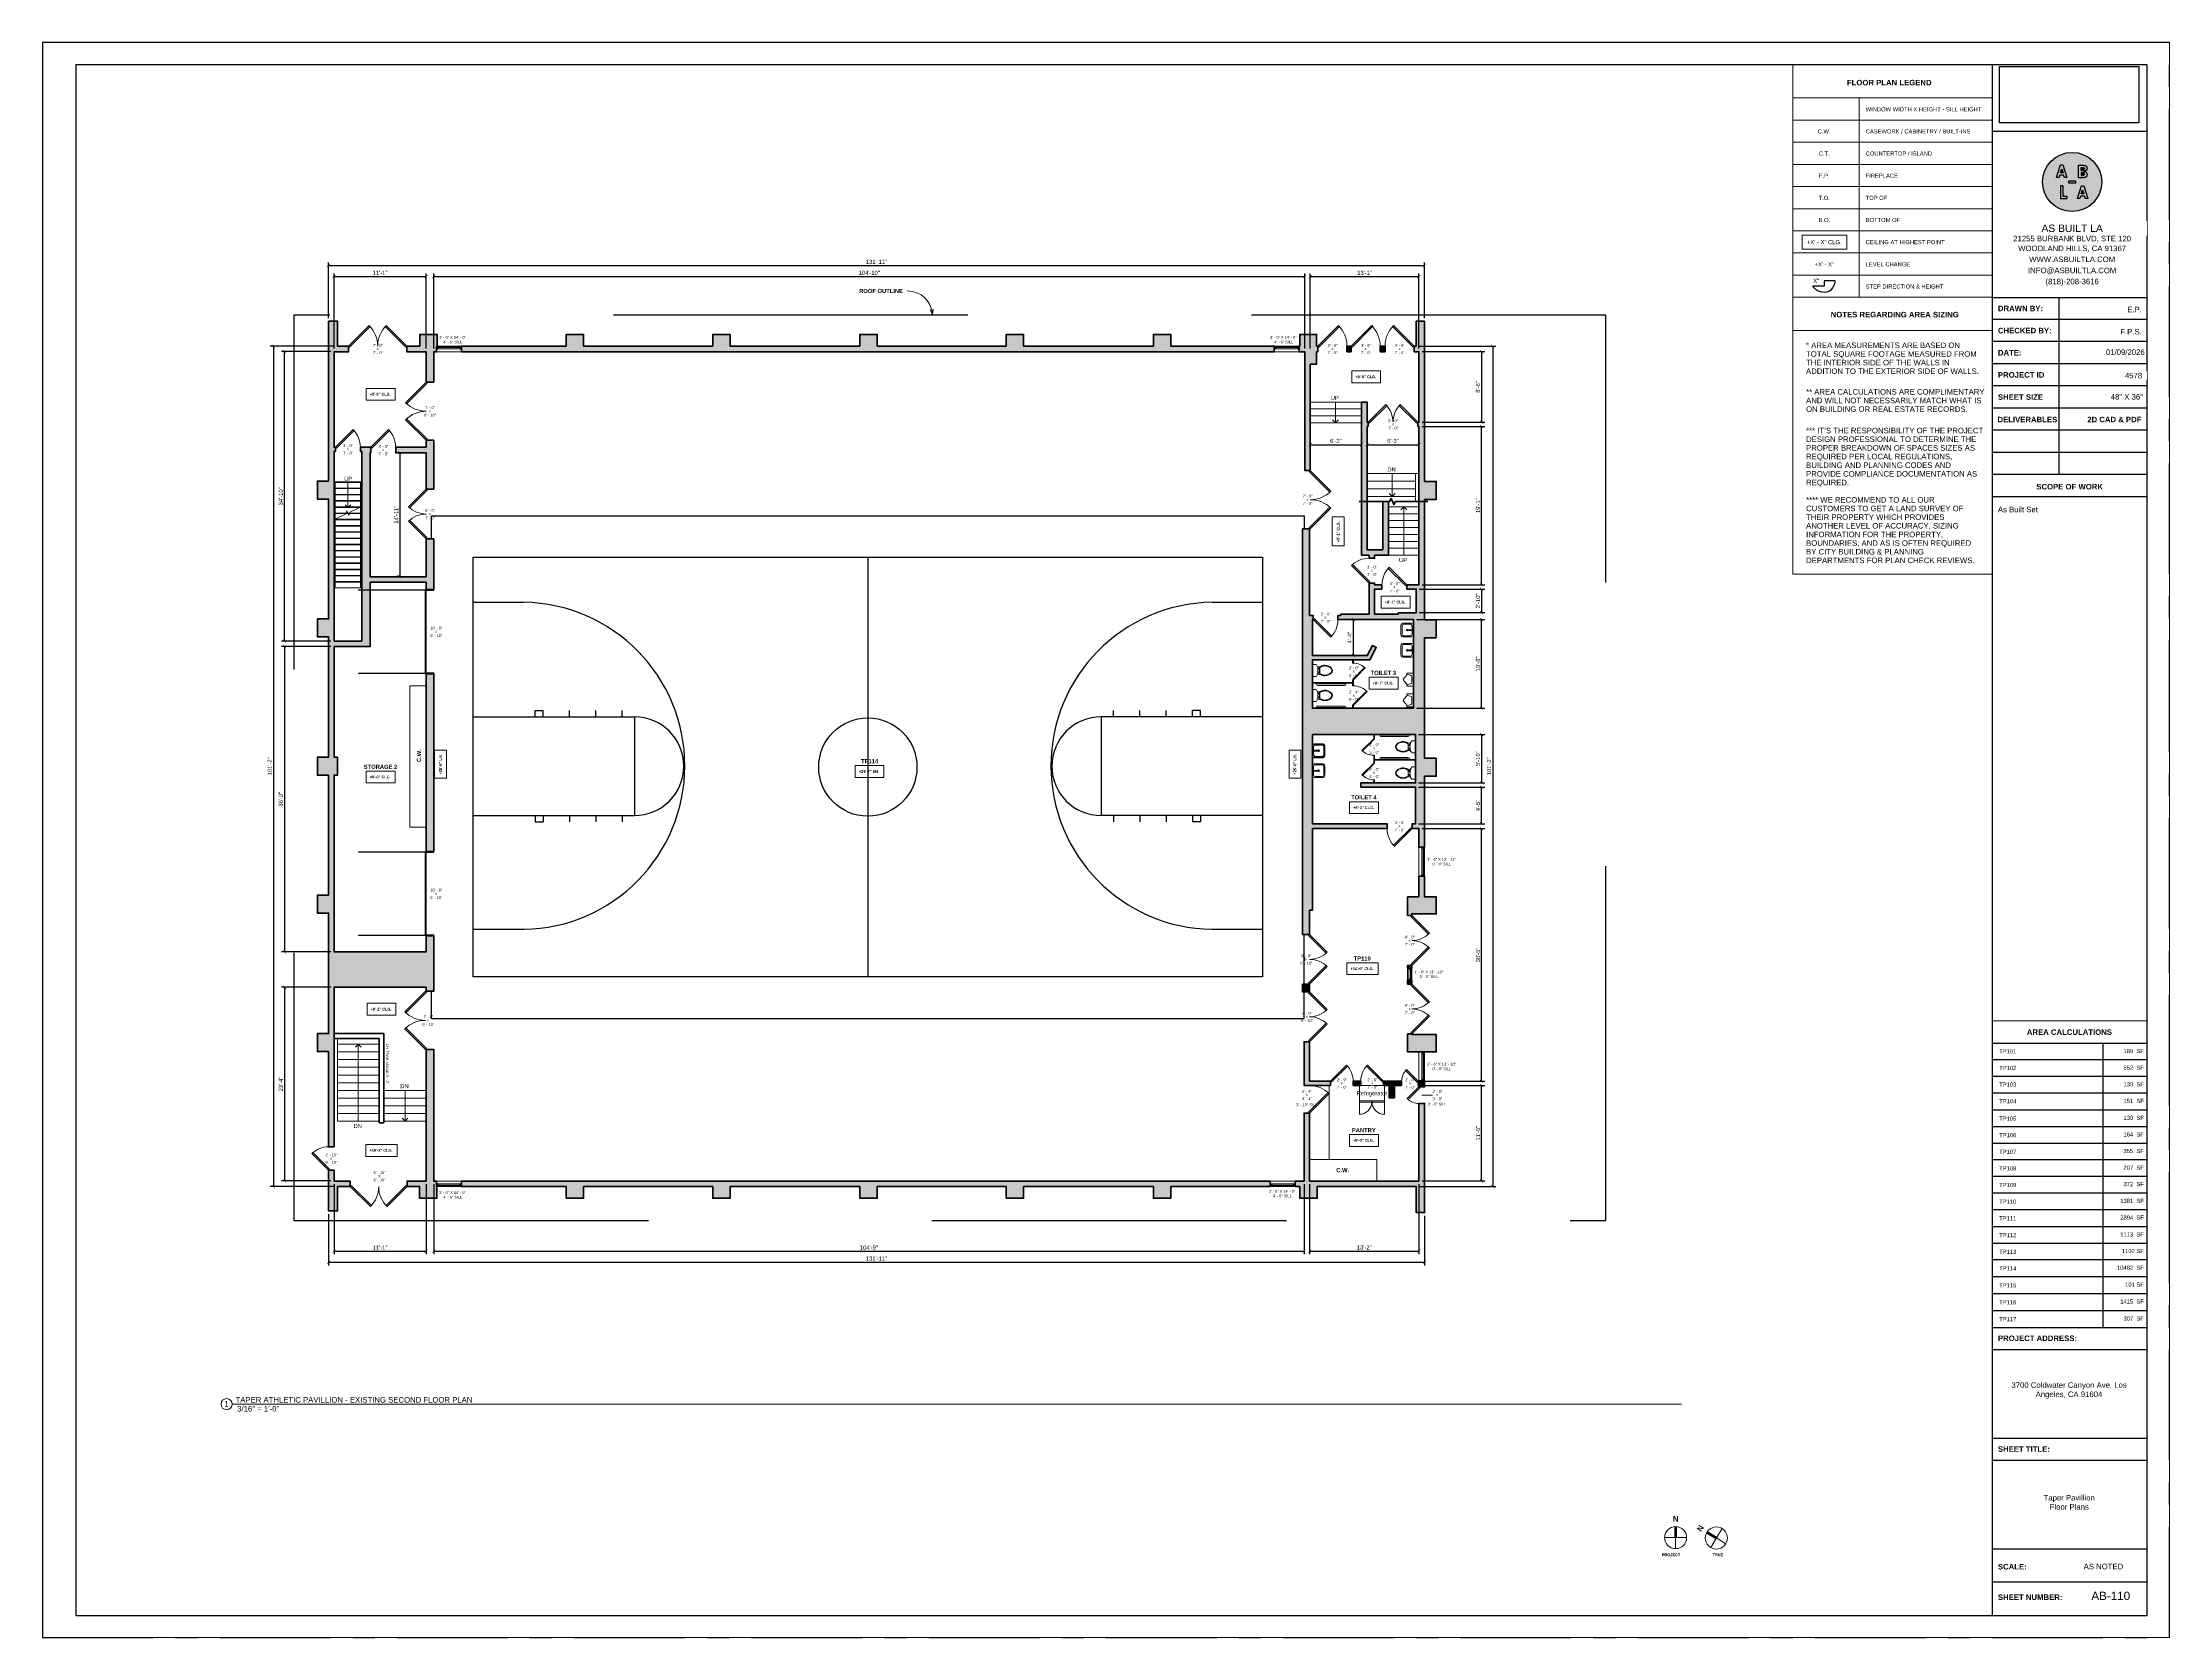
# Paper-space layout '11' of a CAD drawing. Header units: inches. Extents: x 0 to 48, y 0 to 36.
# The model-space entities are those that its viewports show. They can reach past a viewport. Long polylines and large blocks are cut down to what shows.
import ezdxf

# ---------------------------------------------------------------- set-up
doc = ezdxf.new("R2010")
doc.units = ezdxf.units.IN
doc.header["$MEASUREMENT"] = 0
doc.set_wipeout_variables(frame=1)
for name, pattern in [('CENTERX2', [4, 2.5, -0.5, 0.5, -0.5]), ('Dash', [0.25, 0.125, -0.125]), ('HIDDEN', [0.375, 0.25, -0.125]), ('HIDDEN2', [0.1875, 0.125, -0.0625]), ('Overhead 1_16_', [0.101562, 0.0625, -0.039062])]:
    doc.linetypes.add(name, pattern=pattern)
for name, color, linetype, lineweight in [('A-ANNO', 2, 'Continuous', 5), ('A-ANNO-DIMS', 1, 'Continuous', 9), ('A-DETAIL-1', 4, 'Continuous', 40), ('A-DETAIL-2', 20, 'Continuous', 25), ('A-DETAIL-3', 40, 'Continuous', 15), ('A-DETL', 90, 'Continuous', 9), ('A-DETL-THIN', 151, 'Continuous', 9), ('A-DOOR', 1, 'Continuous', 18), ('A-DOOR-FRAM', 1, 'Continuous', 30), ('A-DOOR-HDLN', 1, 'Dash', 18), ('A-EQPT', 150, 'Continuous', 9), ('A-FIXT', 150, 'Continuous', 9), ('A-GLAZ', 2, 'Continuous', 30), ('A-HIDDEN', 2, 'HIDDEN2', 18), ('A-RAILING', 4, 'Continuous', 9), ('A-STRS', 4, 'Continuous', 9), ('A-STRS-MBND', 31, 'Overhead 1_16_', 9), ('A-WALL', 3, 'Continuous', 40), ('A-WINDOWS', 2, 'Continuous', 18), ('S-STRS-MBND', 31, 'Continuous', 9)]:
    doc.layers.add(name, color=color, linetype=linetype, lineweight=lineweight)
doc.layers.add('A-HATCH', color=9, linetype='Continuous')
doc.layers.add('A-TB', color=7, linetype='Continuous')
doc.styles.add('Arial', font='arial.ttf')
doc.styles.add('Arial_1', font='arial.ttf', dxfattribs={"height": 0.0625})
doc.styles.add('Arial_2', font='arial.ttf', dxfattribs={"height": 3})
doc.styles.add('Arial_3', font='arial.ttf', dxfattribs={"height": 0.125})
doc.styles.add('Arial_4', font='arial.ttf', dxfattribs={"height": 3})
doc.styles.add('Arial_6', font='arial.ttf', dxfattribs={"height": 0.09375})
doc.styles.add('Arial_B', font='arialbd.ttf', dxfattribs={"height": 4.5})
doc.styles.add('Arial_B_1', font='arialbd.ttf', dxfattribs={"height": 3})
doc.styles.add('Arial_B_2', font='arialbd.ttf', dxfattribs={"height": 0.125})
doc.styles.add('Arial_B_3', font='arialbd.ttf', dxfattribs={"height": 0.0625})
doc.styles.add('Arial_B_4', font='arialbd.ttf', dxfattribs={"height": 0.0625})
doc.styles.add('JC', font='arial.ttf', dxfattribs={"height": 0.125})
doc.dimstyles.new('JC-DIMS', dxfattribs={"dimtxt": 0.125, "dimasz": 0.09375, "dimexe": 0.09375, "dimexo": 0.09375, "dimgap": 0.046875, "dimtad": 1, "dimdec": 1, "dimzin": 0, "dimdsep": 46, "dimlunit": 4, "dimtxsty": 'JC', "dimblk": 'ARCHTICK', "dimcen": 0.09, "dimclrd": 1, "dimclre": 1, "dimclrt": 256, "dimadec": 0, "dimazin": 0, "dimtfac": 1, "dimtdec": 1, "dimtofl": 0, "dimtmove": 1, "dimatfit": 3, "dimfxl": 1, "dimtolj": 1, "dimtzin": 0, "dimarcsym": 0})
picture_1 = doc.add_image_def('image1.png', size_in_pixel=(151, 61))

# ---------------------------------------------------------------- blocks, each defined once
blk = doc.blocks.new('Door-Garage-Embossed_Panel - 10 X 6 10-1585612-2-2nd Floor - Athletic Pavilion')
at = {"layer": 'A-DOOR', "lineweight": 30}
for p, q in [((60, -5.625), (-60, -5.625)), ((-60, -5.625), (-60, -7.125)), ((-60, -7.125), (60, -7.125)), ((60, -7.125), (60, -5.625))]:
    blk.add_line(p, q, dxfattribs=at)
at = {"layer": 'A-DOOR-FRAM'}
for p, q in [((-60, 5.375), (-61, 5.375)), ((-61, 5.375), (-61, -5.625)), ((-60, -5.625), (-60, 5.375)), ((60, 5.375), (60, -5.625)), ((61, 5.375), (60, 5.375)), ((61, -5.625), (61, 5.375)), ((-61, -5.625), (-60, -5.625)), ((60, -5.625), (61, -5.625))]:
    blk.add_line(p, q, dxfattribs=at)
at = {"layer": 'A-DOOR-HDLN'}
for p, q in [((-60.5, -5.625), (-60.5, -103.125)), ((-60, -7.125), (-60, -103.125)), ((60, -7.125), (60, -103.125)), ((60.5, -5.625), (60.5, -103.125)), ((-60.5, -103.125), (-60, -103.125)), ((60.5, -103.125), (60, -103.125))]:
    blk.add_line(p, q, dxfattribs=at)
blk = doc.blocks.new('JC_DOUBLE DOOR - DOUBLE DOOR-1585631-2-2nd Floor - Athletic Pavilion')
at = {"layer": 'A-DOOR', "lineweight": 30}
for p, q in [((-36, 5.5), (-10.5, 31)), ((-10.5, 31), (-9.1, 29.5)), ((10.5, 31), (9.1, 29.5)), ((36, 5.5), (10.5, 31)), ((-34.6, 4.1), (-36, 5.5)), ((-9.1, 29.5), (-34.6, 4.1)), ((9.1, 29.5), (34.6, 4.1)), ((34.6, 4.1), (36, 5.5))]:
    blk.add_line(p, q, dxfattribs=at)
at = {"layer": 'A-DOOR', "lineweight": 9}
for centre, start, end in [((-36, 5.5), 0, 45), ((36, 5.5), 135, 180)]:
    blk.add_arc(centre, 36, start, end, dxfattribs=at)
blk = doc.blocks.new('JC_DOUBLE DOOR - DOUBLE DOOR-1500781-2-2nd Floor - Athletic Pavilion')
at = {"layer": 'A-DOOR', "lineweight": 30}
for p, q in [((-40.6, -2.6), (-42, -4)), ((-42, -4), (-12.3, -33.7)), ((-10.9, -32.3), (-40.6, -2.6)), ((10.9, -32.3), (40.6, -2.6)), ((42, -4), (12.3, -33.7)), ((40.6, -2.6), (42, -4)), ((-12.3, -33.7), (-10.9, -32.3)), ((12.3, -33.7), (10.9, -32.3))]:
    blk.add_line(p, q, dxfattribs=at)
at = {"layer": 'A-DOOR', "lineweight": 9}
for centre, start, end in [((-42, -4), 315, 0), ((42, -4), 180, 225)]:
    blk.add_arc(centre, 42, start, end, dxfattribs=at)
blk = doc.blocks.new('JC_DOUBLE DOOR - DOUBLE DOOR-1585633-2-2nd Floor - Athletic Pavilion')
at = {"layer": 'A-DOOR', "lineweight": 30}
for p, q in [((-42, 5.5), (-12.3, 35.2)), ((-10.9, 33.8), (-40.6, 4.1)), ((-12.3, 35.2), (-10.9, 33.8)), ((12.3, 35.2), (10.9, 33.8)), ((10.9, 33.8), (40.6, 4.1)), ((42, 5.5), (12.3, 35.2)), ((-40.6, 4.1), (-42, 5.5)), ((40.6, 4.1), (42, 5.5))]:
    blk.add_line(p, q, dxfattribs=at)
at = {"layer": 'A-DOOR', "lineweight": 9}
for centre, start, end in [((-42, 5.5), 360, 45), ((42, 5.5), 135, 180)]:
    blk.add_arc(centre, 42, start, end, dxfattribs=at)
blk = doc.blocks.new('JC_DOOR_SINGLE PANEL - SINGLE DOOR-1501324-2-2nd Floor - Athletic Pavilion')
at = {"layer": 'A-DOOR', "lineweight": 30}
for p, q in [((-8.9, -28), (16.6, -2.6)), ((-7.5, -29.5), (-8.9, -28)), ((18, -4), (-7.5, -29.5)), ((16.6, -2.6), (18, -4))]:
    blk.add_line(p, q, dxfattribs=at)
at = {"layer": 'A-DOOR', "lineweight": 9}
blk.add_arc((18, -4), 36, 180, 225, dxfattribs=at)
blk = doc.blocks.new('JC_DOOR_SINGLE PANEL - SINGLE DOOR-1470780-2-2nd Floor - Athletic Pavilion')
at = {"layer": 'A-DOOR', "lineweight": 30}
for p, q in [((-8.9, -27), (16.6, -1.6)), ((-7.5, -28.5), (-8.9, -27)), ((18, -3), (-7.5, -28.5)), ((16.6, -1.6), (18, -3))]:
    blk.add_line(p, q, dxfattribs=at)
at = {"layer": 'A-DOOR', "lineweight": 9}
blk.add_arc((18, -3), 36, 180, 225, dxfattribs=at)
blk = doc.blocks.new('JC_DOUBLE DOOR - DOUBLE DOOR-1501395-2-2nd Floor - Athletic Pavilion')
at = {"layer": 'A-DOOR', "lineweight": 30}
for p, q in [((-42, 4), (-12.3, 33.7)), ((-10.9, 32.3), (-40.6, 2.6)), ((-12.3, 33.7), (-10.9, 32.3)), ((12.3, 33.7), (10.9, 32.3)), ((10.9, 32.3), (40.6, 2.6)), ((42, 4), (12.3, 33.7)), ((-40.6, 2.6), (-42, 4)), ((40.6, 2.6), (42, 4))]:
    blk.add_line(p, q, dxfattribs=at)
at = {"layer": 'A-DOOR', "lineweight": 9}
for centre, start, end in [((-42, 4), 360, 45), ((42, 4), 135, 180)]:
    blk.add_arc(centre, 42, start, end, dxfattribs=at)
blk = doc.blocks.new('JC_DOOR_SINGLE PANEL - SINGLE DOOR-1469812-2-2nd Floor - Athletic Pavilion')
at = {"layer": 'A-DOOR', "lineweight": 30}
for p, q in [((-10.1, -32.3), (19.6, -2.6)), ((21, -4), (-8.7, -33.7)), ((19.6, -2.6), (21, -4)), ((-8.7, -33.7), (-10.1, -32.3))]:
    blk.add_line(p, q, dxfattribs=at)
at = {"layer": 'A-DOOR', "lineweight": 9}
blk.add_arc((21, -4), 42, 180, 225, dxfattribs=at)
blk = doc.blocks.new('JC_DOOR_SINGLE PANEL - SINGLE DOOR-1505112-2-2nd Floor - Athletic Pavilion')
at = {"layer": 'A-DOOR', "lineweight": 30}
for p, q in [((-8.7, 33.7), (-10.1, 32.3)), ((-10.1, 32.3), (19.6, 2.6)), ((21, 4), (-8.7, 33.7)), ((19.6, 2.6), (21, 4))]:
    blk.add_line(p, q, dxfattribs=at)
at = {"layer": 'A-DOOR', "lineweight": 9}
blk.add_arc((21, 4), 42, 135, 180, dxfattribs=at)
blk = doc.blocks.new('JC_DOUBLE DOOR - DOUBLE DOOR-1471729-2-2nd Floor - Athletic Pavilion')
at = {"layer": 'A-DOOR', "lineweight": 30}
for p, q in [((-36, 3), (-10.5, 28.5)), ((-34.6, 1.6), (-36, 3)), ((-9.1, 27), (-34.6, 1.6)), ((-10.5, 28.5), (-9.1, 27)), ((10.5, 28.5), (9.1, 27)), ((9.1, 27), (34.6, 1.6)), ((36, 3), (10.5, 28.5)), ((34.6, 1.6), (36, 3))]:
    blk.add_line(p, q, dxfattribs=at)
at = {"layer": 'A-DOOR', "lineweight": 9}
for centre, start, end in [((-36, 3), 0, 45), ((36, 3), 135, 180)]:
    blk.add_arc(centre, 36, start, end, dxfattribs=at)
blk = doc.blocks.new('JC_DOOR_SINGLE PANEL - SINGLE DOOR-1469631-2-2nd Floor - Athletic Pavilion')
at = {"layer": 'A-DOOR', "lineweight": 30}
for p, q in [((-7.5, 28.5), (-8.9, 27)), ((-8.9, 27), (16.6, 1.6)), ((18, 3), (-7.5, 28.5)), ((16.6, 1.6), (18, 3))]:
    blk.add_line(p, q, dxfattribs=at)
at = {"layer": 'A-DOOR', "lineweight": 9}
blk.add_arc((18, 3), 36, 135, 180, dxfattribs=at)
blk = doc.blocks.new('JC_DOUBLE DOOR - DOUBLE DOOR-1586538-2-2nd Floor - Athletic Pavilion')
at = {"layer": 'A-DOOR', "lineweight": 30}
for p, q in [((-36, 5), (-10.5, 30.5)), ((-34.6, 3.6), (-36, 5)), ((-9.1, 29), (-34.6, 3.6)), ((-10.5, 30.5), (-9.1, 29)), ((10.5, 30.5), (9.1, 29)), ((9.1, 29), (34.6, 3.6)), ((36, 5), (10.5, 30.5)), ((34.6, 3.6), (36, 5))]:
    blk.add_line(p, q, dxfattribs=at)
at = {"layer": 'A-DOOR', "lineweight": 9}
for centre, start, end in [((-36, 5), 0, 45), ((36, 5), 135, 180)]:
    blk.add_arc(centre, 36, start, end, dxfattribs=at)
blk = doc.blocks.new('JC_DOUBLE DOOR - DOUBLE DOOR-1507204-2-2nd Floor - Athletic Pavilion')
at = {"layer": 'A-DOOR', "lineweight": 30}
for p, q in [((-36, 4), (-10.5, 29.5)), ((-34.6, 2.6), (-36, 4)), ((-9.1, 28), (-34.6, 2.6)), ((-10.5, 29.5), (-9.1, 28)), ((10.5, 29.5), (9.1, 28)), ((9.1, 28), (34.6, 2.6)), ((36, 4), (10.5, 29.5)), ((34.6, 2.6), (36, 4))]:
    blk.add_line(p, q, dxfattribs=at)
at = {"layer": 'A-DOOR', "lineweight": 9}
for centre, start, end in [((-36, 4), 0, 45), ((36, 4), 135, 180)]:
    blk.add_arc(centre, 36, start, end, dxfattribs=at)
blk = doc.blocks.new('JC_DOOR_SINGLE PANEL - SINGLE DOOR-1507412-2-2nd Floor - Athletic Pavilion')
at = {"layer": 'A-DOOR', "lineweight": 30}
for p, q in [((-8.9, -27.5), (16.6, -2.1)), ((-7.5, -29), (-8.9, -27.5)), ((18, -3.5), (-7.5, -29)), ((16.6, -2.1), (18, -3.5))]:
    blk.add_line(p, q, dxfattribs=at)
at = {"layer": 'A-DOOR', "lineweight": 9}
blk.add_arc((18, -3.5), 36, 180, 225, dxfattribs=at)
blk = doc.blocks.new('JC_WINDOW HUNG - HUNG WINDOW-1507884-2-2nd Floor - Athletic Pavilion')
at = {"layer": 'A-GLAZ'}
for p, q in [((-21, 4), (-21, -4)), ((-21, 3.5), (-18, 3.5)), ((-21, 0), (-19.75, 0)), ((-19.75, 3.5), (-19.75, 0)), ((-19.75, 1.75), (-18, 1.75)), ((-18, 3.5), (-18, 1.75)), ((18, 3.5), (21, 3.5)), ((18, 3.5), (18, 1.75)), ((19.75, 1.75), (18, 1.75)), ((19.75, 3.5), (19.75, 0)), ((19.75, 0), (21, 0)), ((21, -4), (21, 4))]:
    blk.add_line(p, q, dxfattribs=at)
at = {"layer": 'A-GLAZ', "lineweight": 9}
for p, q in [((-19.75, 0), (19.75, 0)), ((-18, 3.5), (18, 3.5))]:
    blk.add_line(p, q, dxfattribs=at)
at = {"layer": 'A-GLAZ', "lineweight": 40}
blk.add_line((-18, 2.625), (18, 2.625), dxfattribs=at)
at = {"layer": 'A-WINDOWS'}
for p, q in [((21, 4), (-21, 4)), ((-21, -4), (21, -4))]:
    blk.add_line(p, q, dxfattribs=at)
blk = doc.blocks.new('JC_WINDOW HUNG - HUNG WINDOW-1538893-2-2nd Floor - Athletic Pavilion')
at = {"layer": 'A-GLAZ'}
for p, q in [((-9, 3), (-9, -3)), ((-9, 2.5), (-6, 2.5)), ((-7.75, 2.5), (-7.75, -1)), ((-7.75, 0.75), (-6, 0.75)), ((-6, 2.5), (-6, 0.75)), ((6, 2.5), (9, 2.5)), ((6, 2.5), (6, 0.75)), ((7.75, 0.75), (6, 0.75)), ((7.75, 2.5), (7.75, -1)), ((9, -3), (9, 3)), ((-9, -1), (-7.75, -1)), ((7.75, -1), (9, -1))]:
    blk.add_line(p, q, dxfattribs=at)
at = {"layer": 'A-GLAZ', "lineweight": 9}
for p, q in [((-6, 2.5), (6, 2.5)), ((-7.75, -1), (7.75, -1))]:
    blk.add_line(p, q, dxfattribs=at)
at = {"layer": 'A-GLAZ', "lineweight": 40}
blk.add_line((-6, 1.625), (6, 1.625), dxfattribs=at)
at = {"layer": 'A-WINDOWS'}
for p, q in [((9, 3), (-9, 3)), ((-9, -3), (9, -3))]:
    blk.add_line(p, q, dxfattribs=at)
blk = doc.blocks.new('JC_WINDOW HUNG - HUNG WINDOW-1538941-2-2nd Floor - Athletic Pavilion')
at = {"layer": 'A-GLAZ'}
for p, q in [((-21, 4), (-21, -4)), ((-21, 3.5), (-18, 3.5)), ((-21, 0), (-19.75, 0)), ((-19.75, 3.5), (-19.75, 0)), ((-19.75, 1.75), (-18, 1.75)), ((-18, 3.5), (-18, 1.75)), ((18, 3.5), (21, 3.5)), ((18, 3.5), (18, 1.75)), ((19.75, 1.75), (18, 1.75)), ((19.75, 3.5), (19.75, 0)), ((19.75, 0), (21, 0)), ((21, -4), (21, 4))]:
    blk.add_line(p, q, dxfattribs=at)
at = {"layer": 'A-GLAZ', "lineweight": 9}
for p, q in [((-19.75, 0), (19.75, 0)), ((-18, 3.5), (18, 3.5))]:
    blk.add_line(p, q, dxfattribs=at)
at = {"layer": 'A-GLAZ', "lineweight": 40}
blk.add_line((-18, 2.625), (18, 2.625), dxfattribs=at)
at = {"layer": 'A-WINDOWS'}
for p, q in [((21, 4), (-21, 4)), ((-21, -4), (21, -4))]:
    blk.add_line(p, q, dxfattribs=at)
blk = doc.blocks.new('JC_DOOR_SINGLE PANEL - SINGLE DOOR-1508987-2-2nd Floor - Athletic Pavilion')
at = {"layer": 'A-DOOR', "lineweight": 30}
for p, q in [((-5, 20), (-6.4, 18.6)), ((-6.4, 18.6), (10.6, 1.6)), ((12, 3), (-5, 20)), ((10.6, 1.6), (12, 3))]:
    blk.add_line(p, q, dxfattribs=at)
at = {"layer": 'A-DOOR', "lineweight": 9}
blk.add_arc((12, 3), 24, 135, 180, dxfattribs=at)
blk = doc.blocks.new('JC_DOOR_SINGLE PANEL - SINGLE DOOR-1509059-2-2nd Floor - Athletic Pavilion')
at = {"layer": 'A-DOOR', "lineweight": 30}
for p, q in [((-6.8, 26.3), (-8.2, 24.9)), ((-8.2, 24.9), (15.1, 1.6)), ((16.5, 3), (-6.8, 26.3)), ((15.1, 1.6), (16.5, 3))]:
    blk.add_line(p, q, dxfattribs=at)
at = {"layer": 'A-DOOR', "lineweight": 9}
blk.add_arc((16.5, 3), 33, 135, 180, dxfattribs=at)
blk = doc.blocks.new('JC_DOOR_SINGLE PANEL - SINGLE DOOR-1509018-2-2nd Floor - Athletic Pavilion')
at = {"layer": 'A-DOOR', "lineweight": 30}
for p, q in [((-8.2, -24.9), (15.1, -1.6)), ((-6.8, -26.3), (-8.2, -24.9)), ((16.5, -3), (-6.8, -26.3)), ((15.1, -1.6), (16.5, -3))]:
    blk.add_line(p, q, dxfattribs=at)
at = {"layer": 'A-DOOR', "lineweight": 9}
blk.add_arc((16.5, -3), 33, 180, 225, dxfattribs=at)
blk = doc.blocks.new('JC_DOOR_SINGLE PANEL - SINGLE DOOR-1509653-2-2nd Floor - Athletic Pavilion')
at = {"layer": 'A-DOOR', "lineweight": 30}
for p, q in [((-8.3, 32.3), (-9.7, 30.9)), ((-9.7, 30.9), (18.6, 2.6)), ((20, 4), (-8.3, 32.3)), ((18.6, 2.6), (20, 4))]:
    blk.add_line(p, q, dxfattribs=at)
at = {"layer": 'A-DOOR', "lineweight": 9}
blk.add_arc((20, 4), 40, 135, 180, dxfattribs=at)
blk = doc.blocks.new('JC_WINDOW HUNG - HUNG WINDOW-1510499-2-2nd Floor - Athletic Pavilion')
at = {"layer": 'A-GLAZ'}
for p, q in [((-18, 4), (-18, -4)), ((-18, 3.5), (-15, 3.5)), ((-18, 0), (-16.75, 0)), ((-16.75, 3.5), (-16.75, 0)), ((-16.75, 1.75), (-15, 1.75)), ((-15, 3.5), (-15, 1.75)), ((15, 3.5), (18, 3.5)), ((15, 3.5), (15, 1.75)), ((16.75, 1.75), (15, 1.75)), ((16.75, 3.5), (16.75, 0)), ((16.75, 0), (18, 0)), ((18, -4), (18, 4))]:
    blk.add_line(p, q, dxfattribs=at)
at = {"layer": 'A-GLAZ', "lineweight": 9}
for p, q in [((-16.75, 0), (16.75, 0)), ((-15, 3.5), (15, 3.5))]:
    blk.add_line(p, q, dxfattribs=at)
at = {"layer": 'A-GLAZ', "lineweight": 40}
blk.add_line((-15, 2.625), (15, 2.625), dxfattribs=at)
at = {"layer": 'A-WINDOWS'}
for p, q in [((18, 4), (-18, 4)), ((-18, -4), (18, -4))]:
    blk.add_line(p, q, dxfattribs=at)
blk = doc.blocks.new('JC_WINDOW HUNG - HUNG WINDOW-V1-2-2nd Floor - Athletic Pavilion')
at = {"layer": 'A-GLAZ'}
for p, q in [((-18, 4), (-18, -4)), ((-18, 3.5), (-15, 3.5)), ((-18, 0), (-16.75, 0)), ((-16.75, 3.5), (-16.75, 0)), ((-16.75, 1.75), (-15, 1.75)), ((-15, 3.5), (-15, 1.75)), ((15, 3.5), (18, 3.5)), ((15, 3.5), (15, 1.75)), ((16.75, 1.75), (15, 1.75)), ((16.75, 3.5), (16.75, 0)), ((16.75, 0), (18, 0)), ((18, -4), (18, 4))]:
    blk.add_line(p, q, dxfattribs=at)
at = {"layer": 'A-GLAZ', "lineweight": 9}
for p, q in [((-16.75, 0), (16.75, 0)), ((-15, 3.5), (15, 3.5))]:
    blk.add_line(p, q, dxfattribs=at)
at = {"layer": 'A-GLAZ', "lineweight": 40}
blk.add_line((-15, 2.625), (15, 2.625), dxfattribs=at)
at = {"layer": 'A-WINDOWS'}
for p, q in [((18, 4), (-17.038, 4)), ((-18, -4), (18, -4))]:
    blk.add_line(p, q, dxfattribs=at)
blk = doc.blocks.new('Railing - Railing-1521453-2-2nd Floor - Athletic Pavilion')
at = {"layer": 'A-RAILING', "linetype": 'HIDDEN2'}
for p, q in [((-369.2, 332.6), (-369.2, 233.6)), ((-369.2, 332.6), (-369.2, 233.6)), ((-369.2, 332.6), (-369.2, 233.6)), ((-369.2, 332.6), (-369.2, 233.6)), ((-369.2, 332.6), (-369.2, 233.6)), ((-368.2, 333.1), (-368.2, 233.6)), ((-368.2, 333.1), (-368.2, 233.6)), ((-368.2, 333.1), (-368.2, 233.6)), ((-368.2, 333.1), (-368.2, 233.6)), ((-368.2, 333.1), (-368.2, 233.6)), ((-368.2, 233.6), (-369.2, 233.6)), ((-368.2, 233.6), (-369.2, 233.6)), ((-368.2, 233.6), (-369.2, 233.6)), ((-368.2, 233.6), (-369.2, 233.6)), ((-368.2, 233.6), (-369.2, 233.6))]:
    blk.add_line(p, q, dxfattribs=at)
blk = doc.blocks.new('Railing - Railing-1521457-2-2nd Floor - Athletic Pavilion')
at = {"layer": 'A-RAILING', "linetype": 'HIDDEN2'}
for p, q in [((-331.2, 350.3), (-331.2, 233.6)), ((-331.2, 350.3), (-331.2, 233.6)), ((-331.2, 350.3), (-331.2, 233.6)), ((-331.2, 350.3), (-331.2, 233.6)), ((-331.2, 350.3), (-331.2, 233.6)), ((-330.2, 350.8), (-330.2, 233.6)), ((-330.2, 350.8), (-330.2, 233.6)), ((-330.2, 350.8), (-330.2, 233.6)), ((-330.2, 350.8), (-330.2, 233.6)), ((-330.2, 350.8), (-330.2, 233.6)), ((-330.2, 233.6), (-331.2, 233.6)), ((-330.2, 233.6), (-331.2, 233.6)), ((-330.2, 233.6), (-331.2, 233.6)), ((-330.2, 233.6), (-331.2, 233.6)), ((-330.2, 233.6), (-331.2, 233.6))]:
    blk.add_line(p, q, dxfattribs=at)
blk = doc.blocks.new('Top Rail Type - Top Rail_Internal_-1521463-2-2nd Floor - Athletic Pavilion')
at = {"layer": 'A-RAILING'}
for p, q in [((-369.5, 386.7), (-369.5, 380.7)), ((-368, 380.7), (-368, 386.7))]:
    blk.add_line(p, q, dxfattribs=at)
at = {"layer": 'A-RAILING', "flags": 128}
for points in [[(-368.8, 386.7), (-368.7, 386.7), (-368.6, 386.7)], [(-368.6, 381.8), (-368.7, 381.8), (-368.8, 381.8)]]:
    blk.add_lwpolyline(points, dxfattribs=at)
blk = doc.blocks.new('Top Rail Type - Top Rail_Internal_-V2-2-2nd Floor - Athletic Pavilion')
at = {"layer": 'A-RAILING'}
for p, q in [((-368, 386.7), (-369.5, 386.7)), ((-369.5, 386.7), (-369.5, 332.5)), ((-368, 386.7), (-368, 333.2)), ((-369.5, 332.5), (-368, 333.2))]:
    blk.add_line(p, q, dxfattribs=at)
at = {"layer": 'A-RAILING', "linetype": 'HIDDEN2'}
for p, q in [((-369.5, 332.5), (-369.5, 233.6)), ((-368, 333.2), (-368, 233.6)), ((-368, 233.6), (-369.5, 233.6))]:
    blk.add_line(p, q, dxfattribs=at)
blk = doc.blocks.new('Top Rail Type - Top Rail_Internal_-1521474-2-2nd Floor - Athletic Pavilion')
at = {"layer": 'A-RAILING'}
for p, q in [((-331.5, 386.7), (-331.5, 380.7)), ((-330, 380.7), (-330, 386.7))]:
    blk.add_line(p, q, dxfattribs=at)
at = {"layer": 'A-RAILING', "flags": 128}
for points in [[(-330.8, 386.7), (-330.7, 386.7), (-330.6, 386.7)], [(-330.6, 381.8), (-330.7, 381.8), (-330.8, 381.8)]]:
    blk.add_lwpolyline(points, dxfattribs=at)
blk = doc.blocks.new('Top Rail Type - Top Rail_Internal_-V3-2-2nd Floor - Athletic Pavilion')
at = {"layer": 'A-RAILING'}
for p, q in [((-330, 386.7), (-331.5, 386.7)), ((-331.5, 386.7), (-331.5, 350.2)), ((-330, 386.7), (-330, 350.9)), ((-331.5, 350.2), (-330, 350.9))]:
    blk.add_line(p, q, dxfattribs=at)
at = {"layer": 'A-RAILING', "linetype": 'HIDDEN2'}
for p, q in [((-331.5, 350.2), (-331.5, 233.6)), ((-330, 350.9), (-330, 233.6)), ((-330, 233.6), (-331.5, 233.6))]:
    blk.add_line(p, q, dxfattribs=at)
blk = doc.blocks.new('JC_WINDOW HUNG - HUNG WINDOW-1533893-2-2nd Floor - Athletic Pavilion')
at = {"layer": 'A-GLAZ'}
for p, q in [((-18, -4), (-18, 4)), ((18, 4), (18, -4)), ((-18, 0), (-16.75, 0)), ((-18, -3.5), (-15, -3.5)), ((-16.75, -3.5), (-16.75, 0)), ((-16.75, -1.75), (-15, -1.75)), ((-15, -3.5), (-15, -1.75)), ((15, -3.5), (15, -1.75)), ((16.75, -1.75), (15, -1.75)), ((15, -3.5), (18, -3.5)), ((16.75, 0), (18, 0)), ((16.75, -3.5), (16.75, 0))]:
    blk.add_line(p, q, dxfattribs=at)
at = {"layer": 'A-GLAZ', "lineweight": 9}
for p, q in [((-16.75, 0), (16.75, 0)), ((-15, -3.5), (15, -3.5))]:
    blk.add_line(p, q, dxfattribs=at)
at = {"layer": 'A-GLAZ', "lineweight": 40}
blk.add_line((-15, -2.625), (15, -2.625), dxfattribs=at)
at = {"layer": 'A-WINDOWS'}
for p, q in [((-18, 4), (18, 4)), ((18, -4), (-18, -4))]:
    blk.add_line(p, q, dxfattribs=at)
blk = doc.blocks.new('JC_WINDOW HUNG - HUNG WINDOW-V4-2-2nd Floor - Athletic Pavilion')
at = {"layer": 'A-GLAZ'}
for p, q in [((-18, -4), (-18, 4)), ((18, 4), (18, -4)), ((-18, 0), (-16.75, 0)), ((-18, -3.5), (-15, -3.5)), ((-16.75, -3.5), (-16.75, 0)), ((-16.75, -1.75), (-15, -1.75)), ((-15, -3.5), (-15, -1.75)), ((15, -3.5), (15, -1.75)), ((16.75, -1.75), (15, -1.75)), ((15, -3.5), (18, -3.5)), ((16.75, 0), (18, 0)), ((16.75, -3.5), (16.75, 0))]:
    blk.add_line(p, q, dxfattribs=at)
at = {"layer": 'A-GLAZ', "lineweight": 9}
for p, q in [((-16.75, 0), (16.75, 0)), ((-15, -3.5), (15, -3.5))]:
    blk.add_line(p, q, dxfattribs=at)
at = {"layer": 'A-GLAZ', "lineweight": 40}
blk.add_line((-15, -2.625), (15, -2.625), dxfattribs=at)
at = {"layer": 'A-WINDOWS'}
for p, q in [((-18, 4), (18, 4)), ((18, -4), (-17.538, -4))]:
    blk.add_line(p, q, dxfattribs=at)
blk = doc.blocks.new('JC_DOOR_SINGLE PANEL - SINGLE DOOR-1558607-2-2nd Floor - Athletic Pavilion')
at = {"layer": 'A-DOOR', "lineweight": 30}
for p, q in [((-8.5, -26.6), (15.6, -2.6)), ((-7, -28), (-8.5, -26.6)), ((17, -4), (-7, -28)), ((15.6, -2.6), (17, -4))]:
    blk.add_line(p, q, dxfattribs=at)
at = {"layer": 'A-DOOR', "lineweight": 9}
blk.add_arc((17, -4), 34, 180, 225, dxfattribs=at)
blk = doc.blocks.new('JC_DOUBLE DOOR - DOUBLE DOOR-1558666-2-2nd Floor - Athletic Pavilion')
at = {"layer": 'A-DOOR', "lineweight": 30}
for p, q in [((-41, 4), (-12, 33)), ((-10.6, 31.6), (-39.6, 2.6)), ((-12, 33), (-10.6, 31.6)), ((12, 33), (10.6, 31.6)), ((10.6, 31.6), (39.6, 2.6)), ((41, 4), (12, 33)), ((-39.6, 2.6), (-41, 4)), ((39.6, 2.6), (41, 4))]:
    blk.add_line(p, q, dxfattribs=at)
at = {"layer": 'A-DOOR', "lineweight": 9}
for centre, start, end in [((-41, 4), 360, 45), ((41, 4), 135, 180)]:
    blk.add_arc(centre, 41, start, end, dxfattribs=at)
blk = doc.blocks.new('JC_REF DOUBLE DOOR - REF - DOUBLE DOOR-1402356-2-2nd Floor - Athletic Pavilion')
at = {"layer": 'A-EQPT'}
for p, q in [((18, -4), (-18, -4)), ((-18, -4), (-18, -28)), ((-18, -4), (18, -4)), ((-18, -28), (-18, -4)), ((-18, -26), (18, -26)), ((-18, -28), (18, -28)), ((18, -28), (-18, -28)), ((-0.25, -28), (-0.25, -26)), ((0.25, -28), (0.25, -26)), ((18, -28), (18, -4)), ((18, -4), (18, -28))]:
    blk.add_line(p, q, dxfattribs=at)
at = {"layer": 'A-EQPT', "linetype": 'HIDDEN'}
for p, q in [((-18, -28), (-18, -45.75)), ((18, -45.75), (18, -28))]:
    blk.add_line(p, q, dxfattribs=at)
for centre, start, end in [((-18, -28), 270, 0), ((18, -28), 180, 270)]:
    blk.add_arc(centre, 17.75, start, end, dxfattribs=at)
blk = doc.blocks.new('JC_DOOR_SINGLE PANEL - SINGLE DOOR-1561978-2-2nd Floor - Athletic Pavilion')
at = {"layer": 'A-DOOR', "lineweight": 30}
for p, q in [((-5, 21), (-6.4, 19.6)), ((-6.4, 19.6), (10.6, 2.6)), ((12, 4), (-5, 21)), ((10.6, 2.6), (12, 4))]:
    blk.add_line(p, q, dxfattribs=at)
at = {"layer": 'A-DOOR', "lineweight": 9}
blk.add_arc((12, 4), 24, 135, 180, dxfattribs=at)
blk = doc.blocks.new('Sink Vanity-Square - 20_ x 18_-669472-2-2nd Floor - Athletic Pavilion')
at = {"layer": 'A-FIXT'}
for p, q in [((-9.4, 4.6), (-9.4, -6.9)), ((-7.9, 2.7), (-7.9, -6.9)), ((0.1, 5.2), (-5.4, 5.2)), ((-2.9, 5.6), (0.1, 5.6)), ((0.1, 6.3), (0.1, 0.2)), ((1.1, 6.3), (1.1, 0.2)), ((1.1, 5.6), (3.6, 5.6)), ((6.6, 5.2), (1.1, 5.2)), ((9.1, -6.9), (9.1, 2.7)), ((10.6, -6.9), (10.6, 4.6)), ((-6.1, -10.9), (7.3, -10.9)), ((-5.4, -9.4), (6.6, -9.4))]:
    blk.add_line(p, q, dxfattribs=at)
for centre, radius, start, end in [((-6.9, 4.6), 2.5, 90, 180), ((-5.4, 2.7), 2.5, 90, 180), ((-2.9, 6.3), 0.75, 90, 270), ((-1.9, 6.3), 0.75, 360, 180), ((-1.9, 6.3), 0.75, 180, 0), ((0.6, 6.3), 0.5, 360, 180), ((0.6, 0.2), 0.5, 180, 0), ((2.6, 6.3), 0.75, 360, 180), ((2.6, 6.3), 0.75, 180, 360), ((3.6, 6.3), 0.75, 270, 90), ((6.6, 2.7), 2.5, 0, 90), ((8.1, 4.6), 2.5, 360, 90), ((-5.9, -7.4), 3.51, 171.8503, 267.5498), ((-5.4, -6.9), 2.5, 180, 270), ((0.6, -2), 1, 360, 180), ((0.6, -2), 1, 180, 0), ((6.6, -6.9), 2.5, 270, 0), ((7.1, -7.4), 3.51, 272.4502, 8.1497)]:
    blk.add_arc(centre, radius, start, end, dxfattribs=at)
blk = doc.blocks.new('BEST_Toilet-Floor_Mount-KOHLER-Cimarron-K-5310 - Not A Type-See Type Catalog-832360-2-2nd Floor - Athletic Pavilion')
at = {"layer": 'A-FIXT'}
for p, q in [((-8.8, -1), (-8.8, -6)), ((4.2, -11.5), (-4.3, -11.5)), ((4.2, -11.8), (-4.3, -11.8)), ((-3.5, -9.7), (-2, -9.7)), ((-3.5, -9.7), (-3.5, -11.5)), ((-2, -11.5), (-2, -9.7)), ((2, -9.7), (3.5, -9.7)), ((2, -9.7), (2, -11.5)), ((3.5, -11.5), (3.5, -9.7)), ((8.8, -6), (8.8, -1))]:
    blk.add_line(p, q, dxfattribs=at)
for centre, radius, start, end in [((-3.2, -1.6), 7.1, 217.5906, 254.5518), ((3.3, -18.8), 10.9, 157.4214, 190.5786), ((6.8, -18.7), 14.4, 188.417, 209.583), ((-3.3, -16.1), 3.75, 141.6816, 157.4214), ((-7.7, -12.7), 1.75, 321.6816, 345.6648), ((-51, -1.6), 46.5, 345.6648, 349.205), ((3.6, -20.6), 10.7, 209.583, 230.417), ((-23.4, -6.9), 18.4, 349.205, 354.9347), ((0.8, 24), 33, 259.7563, 268.6223), ((-4.3, -11.8), 0.299, 90, 175.6962), ((0.1, -24.8), 5.17, 230.417, 269.359), ((-0.8, 24), 33, 271.3777, 280.2437), ((-0.1, -24.8), 5.17, 270.641, 309.583), ((-3.6, -20.6), 10.7, 309.583, 330.417), ((4.2, -11.8), 0.299, 4.3025, 90), ((3.2, -1.6), 7.1, 285.4482, 322.4094), ((23.4, -6.9), 18.4, 185.0653, 190.795), ((51, -1.6), 46.5, 190.795, 194.3352), ((-6.8, -18.7), 14.4, 330.417, 351.583), ((7.7, -12.7), 1.75, 194.3352, 218.3184), ((3.3, -16.1), 3.75, 22.5786, 38.3184), ((-3.3, -18.8), 10.9, 349.4214, 22.5786)]:
    blk.add_arc(centre, radius, start, end, dxfattribs=at)
for centre, major_axis, ratio, start_param, end_param in [((2.5, -19.1), (-5.56, 7.41), 0.998758, 0.685563, 1.075947), ((10.2, -18), (-7.4, 15.3), 0.996871, 1.268614, 1.423842), ((10.5, -21.2), (-5.7, 16.6), 0.997479, 0.891055, 0.994325), ((5, -19.6), (-6.32, 9.77), 0.999003, 1.302763, 1.707421), ((14.8, -22.7), (-6.7, 21), 0.99726, 0.748253, 0.914402), ((-4.3, -11.9), (-0.144, 0), 0.998055, 4.719691, 5.772222), ((5.4, -19.3), (-8.84, 8.28), 0.998783, 1.463765, 1.511024), ((-5.5, -19.3), (8.86, 8.26), 0.998854, 4.77451, 4.823535), ((-5.1, -19.6), (6.48, 9.66), 0.999368, 4.593631, 4.996279), ((4.2, -11.9), (0.144, 0), 0.99807, 0.508647, 1.561187), ((-14.8, -22.7), (5.5, 21.4), 0.996876, 5.312572, 5.478562), ((-10.6, -21.2), (5.4, 16.7), 0.997344, 5.270344, 5.373801), ((-10.2, -18), (7.5, 15.3), 0.997058, 4.86643, 5.021783), ((-2.6, -19.1), (5.48, 7.47), 0.998725, 5.196526, 5.58692)]:
    blk.add_ellipse(centre, major_axis=major_axis, ratio=ratio, start_param=start_param, end_param=end_param, dxfattribs=at)
for points in [[(-6.7, -16.9), (-6.8, -17.5), (-7, -18.7), (-6.9, -19.9), (-6.8, -20.5)], [(-6.8, -20.5), (-6.8, -21), (-6.6, -21.8), (-6.4, -22.7), (-6.2, -23.1)], [(-6.1, -15.1), (-6.2, -15.4), (-6.4, -16), (-6.6, -16.6), (-6.7, -16.9)], [(-6.2, -23.1), (-6, -23.9), (-5.3, -25.4), (-4.4, -26.7), (-3.9, -27.3)], [(-4.6, -11.8), (-4.9, -12.3), (-5.5, -13.4), (-5.9, -14.5), (-6.1, -15.1)], [(-3.9, -27.3), (-3.8, -27.4), (-3.7, -27.5), (-3.6, -27.6), (-3.5, -27.7)], [(3.9, -27.3), (4.4, -26.7), (5.3, -25.4), (5.9, -23.9), (6.2, -23.1)], [(6.1, -15.1), (5.9, -14.5), (5.4, -13.4), (4.8, -12.3), (4.5, -11.8)], [(6.6, -16.9), (6.5, -16.6), (6.4, -16), (6.2, -15.4), (6.1, -15.1)], [(6.2, -23.1), (6.3, -22.7), (6.5, -21.8), (6.7, -21), (6.8, -20.5)], [(6.8, -20.5), (6.9, -19.9), (6.9, -18.7), (6.8, -17.5), (6.6, -16.9)]]:
    blk.add_open_spline(points, degree=3, dxfattribs=at)
for points, knots in [([(-3.5, -27.7), (-3.3, -27.9), (-2.9, -28.3), (-2.1, -28.8), (-0.9, -29.2), (0.4, -29.2), (1.3, -29), (2.1, -28.8), (2.6, -28.5), (3, -28.1), (3.3, -27.9), (3.5, -27.7)], [0, 0, 0, 0, 0.1, 0.2, 0.4, 0.55, 0.7, 0.775, 0.85, 0.925, 1, 1, 1, 1]), ([(-3.4, -27.6), (-3.2, -27.8), (-2.8, -28.1), (-2.2, -28.5), (-1.5, -28.8), (-0.5, -29), (0.7, -29), (1.9, -28.6), (2.8, -28.1), (3.1, -27.8), (3.3, -27.6)], [0, 0, 0, 0, 0.1, 0.2, 0.3, 0.4, 0.6, 0.8, 0.9, 1, 1, 1, 1]), ([(3.5, -27.7), (3.5, -27.6), (3.7, -27.5), (3.8, -27.3), (3.9, -27.3)], [-1.50814179, -1.50814179, -1.50814179, -1.50814179, -1.48416303, -1.45965057, -1.45965057, -1.45965057, -1.45965057])]:
    blk.add_open_spline(points, degree=3, knots=knots, dxfattribs=at)
blk = doc.blocks.new('JC_SINGLE DOOR-NO TRIM - SINGLE DOOR 2-1479172-2-2nd Floor - Athletic Pavilion')
at = {"layer": 'A-DOOR', "lineweight": 30}
for p, q in [((-5, 17.5), (-5.7, 16.8)), ((-5.7, 16.8), (11.3, -0.2)), ((12, 0.5), (-5, 17.5)), ((11.3, -0.2), (12, 0.5))]:
    blk.add_line(p, q, dxfattribs=at)
at = {"layer": 'A-DOOR', "lineweight": 9}
blk.add_arc((12, 0.5), 24, 135, 180, dxfattribs=at)
blk = doc.blocks.new('JC_SINGLE DOOR-NO TRIM - SINGLE DOOR 2-1565039-2-2nd Floor - Athletic Pavilion')
at = {"layer": 'A-DOOR', "lineweight": 30}
for p, q in [((-5.8, 20.3), (-6.5, 19.6)), ((-6.5, 19.6), (13.3, -0.2)), ((14, 0.5), (-5.8, 20.3)), ((13.3, -0.2), (14, 0.5))]:
    blk.add_line(p, q, dxfattribs=at)
at = {"layer": 'A-DOOR', "lineweight": 9}
blk.add_arc((14, 0.5), 28, 135, 180, dxfattribs=at)
blk = doc.blocks.new('_ArchTick')
at = {"color": 0, "linetype": 'ByBlock', "const_width": 0.15}
blk.add_lwpolyline([(-0.5, -0.5), (0.5, 0.5)], dxfattribs=at)
blk = doc.blocks.new('*D1948')
at = {"layer": 'A-ANNO-DIMS', "color": 1, "lineweight": -2, "transparency": 16777216}
for p, q in [((47278.4, 3868.1), (47206.8, 3868.1)), ((47211.3, 3868.1), (47211.3, 3588.1)), ((47278.4, 3588.1), (47206.8, 3588.1))]:
    blk.add_line(p, q, dxfattribs=at)
at = {"layer": 'Defpoints', "color": 0, "transparency": 16777216}
for p in [(47282.9, 3868.1), (47211.3, 3588.1), (47282.9, 3588.1)]:
    blk.add_point(p, dxfattribs=at)
at = {"layer": 'A-ANNO-DIMS', "color": 1, "lineweight": -2, "transparency": 16777216, "xscale": 4.5, "yscale": 4.5, "zscale": 4.5}
for p, rotation in [((47211.3, 3868.1), 90), ((47211.3, 3588.1), 270)]:
    blk.add_blockref('_ArchTick', p, dxfattribs=dict(at, rotation=rotation))
at = {"layer": 'A-ANNO-DIMS', "color": 2, "transparency": 16777216, "insert": (47206, 3728.1), "char_height": 6, "width": 0.487, "attachment_point": 5, "rotation": 90, "style": 'JC'}
blk.add_mtext('\\A1;23\'-4"', dxfattribs=at)
blk = doc.blocks.new('*D1950')
at = {"layer": 'A-ANNO-DIMS', "color": 1, "lineweight": -2, "transparency": 16777216}
for p, q in [((47278.4, 4360.1), (47206.8, 4360.1)), ((47211.3, 4360.1), (47211.3, 3919.1)), ((47278.4, 3919.1), (47206.8, 3919.1))]:
    blk.add_line(p, q, dxfattribs=at)
at = {"layer": 'Defpoints', "color": 0, "transparency": 16777216}
for p in [(47282.9, 4360.1), (47211.3, 3919.1), (47282.9, 3919.1)]:
    blk.add_point(p, dxfattribs=at)
at = {"layer": 'A-ANNO-DIMS', "color": 1, "lineweight": -2, "transparency": 16777216, "xscale": 4.5, "yscale": 4.5, "zscale": 4.5}
for p, rotation in [((47211.3, 4360.1), 90), ((47211.3, 3919.1), 270)]:
    blk.add_blockref('_ArchTick', p, dxfattribs=dict(at, rotation=rotation))
at = {"layer": 'A-ANNO-DIMS', "color": 2, "transparency": 16777216, "insert": (47206, 4139.6), "char_height": 6, "width": 0.487, "attachment_point": 5, "rotation": 90, "style": 'JC'}
blk.add_mtext('\\A1;36\'-9"', dxfattribs=at)
blk = doc.blocks.new('*D1952')
at = {"layer": 'A-ANNO-DIMS', "color": 1, "lineweight": -2, "transparency": 16777216}
for p, q in [((47278.4, 4786.1), (47206.8, 4786.1)), ((47211.3, 4368.1), (47211.3, 4786.1)), ((47278.4, 4368.1), (47206.8, 4368.1))]:
    blk.add_line(p, q, dxfattribs=at)
at = {"layer": 'Defpoints', "color": 0, "transparency": 16777216}
for p in [(47211.3, 4786.1), (47282.9, 4786.1), (47282.9, 4368.1)]:
    blk.add_point(p, dxfattribs=at)
at = {"layer": 'A-ANNO-DIMS', "color": 1, "lineweight": -2, "transparency": 16777216, "xscale": 4.5, "yscale": 4.5, "zscale": 4.5}
for p, rotation in [((47211.3, 4786.1), 90), ((47211.3, 4368.1), 270)]:
    blk.add_blockref('_ArchTick', p, dxfattribs=dict(at, rotation=rotation))
at = {"layer": 'A-ANNO-DIMS', "color": 2, "transparency": 16777216, "insert": (47206, 4577.1), "char_height": 6, "width": 0.574, "attachment_point": 5, "rotation": 90, "style": 'JC'}
blk.add_mtext('\\A1;34\'-10"', dxfattribs=at)
blk = doc.blocks.new('*D1954')
at = {"layer": 'A-ANNO-DIMS', "color": 1, "lineweight": -2, "transparency": 16777216}
for p, q in [((47282.9, 4790.6), (47282.9, 4899.1)), ((47282.9, 4894.6), (47415.9, 4894.6)), ((47415.9, 4790.6), (47415.9, 4899.1))]:
    blk.add_line(p, q, dxfattribs=at)
at = {"layer": 'Defpoints', "color": 0, "transparency": 16777216}
for p in [(47415.9, 4894.6), (47282.9, 4786.1), (47415.9, 4786.1)]:
    blk.add_point(p, dxfattribs=at)
at = {"layer": 'A-ANNO-DIMS', "color": 1, "lineweight": -2, "transparency": 16777216, "xscale": 4.5, "yscale": 4.5, "zscale": 4.5, "rotation": 180}
blk.add_blockref('_ArchTick', (47282.9, 4894.6), dxfattribs=at)
at = {"layer": 'A-ANNO-DIMS', "color": 1, "lineweight": -2, "transparency": 16777216, "xscale": 4.5, "yscale": 4.5, "zscale": 4.5}
blk.add_blockref('_ArchTick', (47415.9, 4894.6), dxfattribs=at)
at = {"layer": 'A-ANNO-DIMS', "color": 2, "transparency": 16777216, "insert": (47349.4, 4899.9), "char_height": 6, "width": 0.487, "attachment_point": 5, "style": 'JC'}
blk.add_mtext('\\A1;11\'-1"', dxfattribs=at)
blk = doc.blocks.new('*D1956')
at = {"layer": 'A-ANNO-DIMS', "color": 1, "lineweight": -2, "transparency": 16777216}
for p, q in [((47283.4, 4794.1), (47190.8, 4794.1)), ((47195.3, 4794.1), (47195.3, 3580.1)), ((47283.4, 3580.1), (47190.8, 3580.1))]:
    blk.add_line(p, q, dxfattribs=at)
at = {"layer": 'Defpoints', "color": 0, "transparency": 16777216}
for p in [(47287.9, 4794.1), (47195.3, 3580.1), (47287.9, 3580.1)]:
    blk.add_point(p, dxfattribs=at)
at = {"layer": 'A-ANNO-DIMS', "color": 1, "lineweight": -2, "transparency": 16777216, "xscale": 4.5, "yscale": 4.5, "zscale": 4.5}
for p, rotation in [((47195.3, 4794.1), 90), ((47195.3, 3580.1), 270)]:
    blk.add_blockref('_ArchTick', p, dxfattribs=dict(at, rotation=rotation))
at = {"layer": 'A-ANNO-DIMS', "color": 2, "transparency": 16777216, "insert": (47190, 4187.1), "char_height": 6, "width": 0.574, "attachment_point": 5, "rotation": 90, "style": 'JC'}
blk.add_mtext('\\A1;101\'-2"', dxfattribs=at)
blk = doc.blocks.new('*D1958')
at = {"layer": 'A-ANNO-DIMS', "color": 1, "lineweight": -2, "transparency": 16777216}
for p, q in [((47426.9, 4790.6), (47426.9, 4899.1)), ((47426.9, 4894.6), (48684.9, 4894.6)), ((48684.9, 4790.6), (48684.9, 4899.1))]:
    blk.add_line(p, q, dxfattribs=at)
at = {"layer": 'Defpoints', "color": 0, "transparency": 16777216}
for p in [(48684.9, 4894.6), (47426.9, 4786.1), (48684.9, 4786.1)]:
    blk.add_point(p, dxfattribs=at)
at = {"layer": 'A-ANNO-DIMS', "color": 1, "lineweight": -2, "transparency": 16777216, "xscale": 4.5, "yscale": 4.5, "zscale": 4.5, "rotation": 180}
blk.add_blockref('_ArchTick', (47426.9, 4894.6), dxfattribs=at)
at = {"layer": 'A-ANNO-DIMS', "color": 1, "lineweight": -2, "transparency": 16777216, "xscale": 4.5, "yscale": 4.5, "zscale": 4.5}
blk.add_blockref('_ArchTick', (48684.9, 4894.6), dxfattribs=at)
at = {"layer": 'A-ANNO-DIMS', "color": 2, "transparency": 16777216, "insert": (48055.9, 4899.9), "char_height": 6, "width": 0.66, "attachment_point": 5, "style": 'JC'}
blk.add_mtext('\\A1;104\'-10"', dxfattribs=at)
blk = doc.blocks.new('*D1960')
at = {"layer": 'A-ANNO-DIMS', "color": 1, "lineweight": -2, "transparency": 16777216}
for p, q in [((48692.9, 4790.6), (48692.9, 4899.1)), ((48692.9, 4894.6), (48849.9, 4894.6)), ((48849.9, 4790.6), (48849.9, 4899.1))]:
    blk.add_line(p, q, dxfattribs=at)
at = {"layer": 'Defpoints', "color": 0, "transparency": 16777216}
for p in [(48849.9, 4894.6), (48692.9, 4786.1), (48849.9, 4786.1)]:
    blk.add_point(p, dxfattribs=at)
at = {"layer": 'A-ANNO-DIMS', "color": 1, "lineweight": -2, "transparency": 16777216, "xscale": 4.5, "yscale": 4.5, "zscale": 4.5, "rotation": 180}
blk.add_blockref('_ArchTick', (48692.9, 4894.6), dxfattribs=at)
at = {"layer": 'A-ANNO-DIMS', "color": 1, "lineweight": -2, "transparency": 16777216, "xscale": 4.5, "yscale": 4.5, "zscale": 4.5}
blk.add_blockref('_ArchTick', (48849.9, 4894.6), dxfattribs=at)
at = {"layer": 'A-ANNO-DIMS', "color": 2, "transparency": 16777216, "insert": (48771.4, 4899.9), "char_height": 6, "width": 0.487, "attachment_point": 5, "style": 'JC'}
blk.add_mtext('\\A1;13\'-1"', dxfattribs=at)
blk = doc.blocks.new('*D1962')
at = {"layer": 'A-ANNO-DIMS', "color": 1, "lineweight": -2, "transparency": 16777216}
for p, q in [((47274.9, 4834.6), (47274.9, 4915.1)), ((47274.9, 4910.6), (48857.9, 4910.6)), ((48857.9, 4834.6), (48857.9, 4915.1))]:
    blk.add_line(p, q, dxfattribs=at)
at = {"layer": 'Defpoints', "color": 0, "transparency": 16777216}
for p in [(48857.9, 4910.6), (47274.9, 4830.1), (48857.9, 4830.1)]:
    blk.add_point(p, dxfattribs=at)
at = {"layer": 'A-ANNO-DIMS', "color": 1, "lineweight": -2, "transparency": 16777216, "xscale": 4.5, "yscale": 4.5, "zscale": 4.5, "rotation": 180}
blk.add_blockref('_ArchTick', (47274.9, 4910.6), dxfattribs=at)
at = {"layer": 'A-ANNO-DIMS', "color": 1, "lineweight": -2, "transparency": 16777216, "xscale": 4.5, "yscale": 4.5, "zscale": 4.5}
blk.add_blockref('_ArchTick', (48857.9, 4910.6), dxfattribs=at)
at = {"layer": 'A-ANNO-DIMS', "color": 2, "transparency": 16777216, "insert": (48066.4, 4915.9), "char_height": 6, "width": 0.66, "attachment_point": 5, "style": 'JC'}
blk.add_mtext('\\A1;131\'-11"', dxfattribs=at)
blk = doc.blocks.new('*D1964')
at = {"layer": 'A-ANNO-DIMS', "color": 1, "lineweight": -2, "transparency": 16777216}
for p, q in [((48692.9, 4652.9), (48692.9, 4647.2)), ((48692.9, 4651.7), (48766.9, 4651.7)), ((48766.9, 4652.9), (48766.9, 4647.2))]:
    blk.add_line(p, q, dxfattribs=at)
at = {"layer": 'Defpoints', "color": 0, "transparency": 16777216}
for p in [(48692.9, 4657.4), (48766.9, 4657.4), (48766.9, 4651.7)]:
    blk.add_point(p, dxfattribs=at)
at = {"layer": 'A-ANNO-DIMS', "color": 1, "lineweight": -2, "transparency": 16777216, "xscale": 4.5, "yscale": 4.5, "zscale": 4.5, "rotation": 180}
blk.add_blockref('_ArchTick', (48692.9, 4651.7), dxfattribs=at)
at = {"layer": 'A-ANNO-DIMS', "color": 1, "lineweight": -2, "transparency": 16777216, "xscale": 4.5, "yscale": 4.5, "zscale": 4.5}
blk.add_blockref('_ArchTick', (48766.9, 4651.7), dxfattribs=at)
at = {"layer": 'A-ANNO-DIMS', "color": 2, "transparency": 16777216, "insert": (48729.9, 4657.1), "char_height": 6, "width": 0.401, "attachment_point": 5, "style": 'JC'}
blk.add_mtext('\\A1;6\'-2"', dxfattribs=at)
blk = doc.blocks.new('*D1966')
at = {"layer": 'A-ANNO-DIMS', "color": 1, "lineweight": -2, "transparency": 16777216}
for p, q in [((48854.4, 4786.1), (48944.9, 4786.1)), ((48940.4, 4786.1), (48940.4, 4684.1)), ((48854.4, 4684.1), (48944.9, 4684.1))]:
    blk.add_line(p, q, dxfattribs=at)
at = {"layer": 'Defpoints', "color": 0, "transparency": 16777216}
for p in [(48849.9, 4786.1), (48849.9, 4684.1), (48940.4, 4684.1)]:
    blk.add_point(p, dxfattribs=at)
at = {"layer": 'A-ANNO-DIMS', "color": 1, "lineweight": -2, "transparency": 16777216, "xscale": 4.5, "yscale": 4.5, "zscale": 4.5}
for p, rotation in [((48940.4, 4786.1), 90), ((48940.4, 4684.1), 270)]:
    blk.add_blockref('_ArchTick', p, dxfattribs=dict(at, rotation=rotation))
at = {"layer": 'A-ANNO-DIMS', "color": 2, "transparency": 16777216, "insert": (48935.1, 4735.1), "char_height": 6, "width": 0.401, "attachment_point": 5, "rotation": 90, "style": 'JC'}
blk.add_mtext('\\A1;8\'-6"', dxfattribs=at)
blk = doc.blocks.new('*D1968')
at = {"layer": 'A-ANNO-DIMS', "color": 1, "lineweight": -2, "transparency": 16777216}
for p, q in [((48774.9, 4652.9), (48774.9, 4647.2)), ((48774.9, 4651.7), (48849.9, 4651.7)), ((48849.9, 4652.9), (48849.9, 4647.2))]:
    blk.add_line(p, q, dxfattribs=at)
at = {"layer": 'Defpoints', "color": 0, "transparency": 16777216}
for p in [(48774.9, 4657.4), (48849.9, 4657.4), (48849.9, 4651.7)]:
    blk.add_point(p, dxfattribs=at)
at = {"layer": 'A-ANNO-DIMS', "color": 1, "lineweight": -2, "transparency": 16777216, "xscale": 4.5, "yscale": 4.5, "zscale": 4.5, "rotation": 180}
blk.add_blockref('_ArchTick', (48774.9, 4651.7), dxfattribs=at)
at = {"layer": 'A-ANNO-DIMS', "color": 1, "lineweight": -2, "transparency": 16777216, "xscale": 4.5, "yscale": 4.5, "zscale": 4.5}
blk.add_blockref('_ArchTick', (48849.9, 4651.7), dxfattribs=at)
at = {"layer": 'A-ANNO-DIMS', "color": 2, "transparency": 16777216, "insert": (48812.4, 4657.1), "char_height": 6, "width": 0.401, "attachment_point": 5, "style": 'JC'}
blk.add_mtext('\\A1;6\'-3"', dxfattribs=at)
blk = doc.blocks.new('*D1970')
at = {"layer": 'A-ANNO-DIMS', "color": 1, "lineweight": -2, "transparency": 16777216}
for p, q in [((48850.4, 4443.1), (48944.9, 4443.1)), ((48940.4, 4443.1), (48940.4, 4409.1)), ((48850.4, 4409.1), (48944.9, 4409.1))]:
    blk.add_line(p, q, dxfattribs=at)
at = {"layer": 'Defpoints', "color": 0, "transparency": 16777216}
for p in [(48845.9, 4443.1), (48845.9, 4409.1), (48940.4, 4409.1)]:
    blk.add_point(p, dxfattribs=at)
at = {"layer": 'A-ANNO-DIMS', "color": 1, "lineweight": -2, "transparency": 16777216, "xscale": 4.5, "yscale": 4.5, "zscale": 4.5}
for p, rotation in [((48940.4, 4443.1), 90), ((48940.4, 4409.1), 270)]:
    blk.add_blockref('_ArchTick', p, dxfattribs=dict(at, rotation=rotation))
at = {"layer": 'A-ANNO-DIMS', "color": 2, "transparency": 16777216, "insert": (48935.1, 4426.1), "char_height": 6, "width": 0.487, "attachment_point": 5, "rotation": 90, "style": 'JC'}
blk.add_mtext('\\A1;2\'-10"', dxfattribs=at)
blk = doc.blocks.new('*D1972')
at = {"layer": 'A-ANNO-DIMS', "color": 1, "lineweight": -2, "transparency": 16777216}
for p, q in [((48854.4, 4678.1), (48944.9, 4678.1)), ((48940.4, 4449.1), (48940.4, 4678.1)), ((48854.4, 4449.1), (48944.9, 4449.1))]:
    blk.add_line(p, q, dxfattribs=at)
at = {"layer": 'Defpoints', "color": 0, "transparency": 16777216}
for p in [(48849.9, 4678.1), (48940.4, 4678.1), (48849.9, 4449.1)]:
    blk.add_point(p, dxfattribs=at)
at = {"layer": 'A-ANNO-DIMS', "color": 1, "lineweight": -2, "transparency": 16777216, "xscale": 4.5, "yscale": 4.5, "zscale": 4.5}
for p, rotation in [((48940.4, 4678.1), 90), ((48940.4, 4449.1), 270)]:
    blk.add_blockref('_ArchTick', p, dxfattribs=dict(at, rotation=rotation))
at = {"layer": 'A-ANNO-DIMS', "color": 2, "transparency": 16777216, "insert": (48935.1, 4563.6), "char_height": 6, "width": 0.487, "attachment_point": 5, "rotation": 90, "style": 'JC'}
blk.add_mtext('\\A1;19\'-1"', dxfattribs=at)
blk = doc.blocks.new('*D1974')
at = {"layer": 'A-ANNO-DIMS', "color": 1, "lineweight": -2, "transparency": 16777216}
for p, q in [((48846.4, 4399.1), (48944.9, 4399.1)), ((48940.4, 4271.1), (48940.4, 4399.1)), ((48846.4, 4271.1), (48944.9, 4271.1))]:
    blk.add_line(p, q, dxfattribs=at)
at = {"layer": 'Defpoints', "color": 0, "transparency": 16777216}
for p in [(48841.9, 4399.1), (48940.4, 4399.1), (48841.9, 4271.1)]:
    blk.add_point(p, dxfattribs=at)
at = {"layer": 'A-ANNO-DIMS', "color": 1, "lineweight": -2, "transparency": 16777216, "xscale": 4.5, "yscale": 4.5, "zscale": 4.5}
for p, rotation in [((48940.4, 4399.1), 90), ((48940.4, 4271.1), 270)]:
    blk.add_blockref('_ArchTick', p, dxfattribs=dict(at, rotation=rotation))
at = {"layer": 'A-ANNO-DIMS', "color": 2, "transparency": 16777216, "insert": (48935.1, 4335.1), "char_height": 6, "width": 0.487, "attachment_point": 5, "rotation": 90, "style": 'JC'}
blk.add_mtext('\\A1;10\'-8"', dxfattribs=at)
blk = doc.blocks.new('*D1976')
at = {"layer": 'A-ANNO-DIMS', "color": 1, "lineweight": -2, "transparency": 16777216}
for p, q in [((48849.4, 4157.1), (48944.9, 4157.1)), ((48940.4, 4104.1), (48940.4, 4157.1)), ((48849.4, 4104.1), (48944.9, 4104.1))]:
    blk.add_line(p, q, dxfattribs=at)
at = {"layer": 'Defpoints', "color": 0, "transparency": 16777216}
for p in [(48844.9, 4157.1), (48940.4, 4157.1), (48844.9, 4104.1)]:
    blk.add_point(p, dxfattribs=at)
at = {"layer": 'A-ANNO-DIMS', "color": 1, "lineweight": -2, "transparency": 16777216, "xscale": 4.5, "yscale": 4.5, "zscale": 4.5}
for p, rotation in [((48940.4, 4157.1), 90), ((48940.4, 4104.1), 270)]:
    blk.add_blockref('_ArchTick', p, dxfattribs=dict(at, rotation=rotation))
at = {"layer": 'A-ANNO-DIMS', "color": 2, "transparency": 16777216, "insert": (48935.1, 4130.6), "char_height": 6, "width": 0.401, "attachment_point": 5, "rotation": 90, "style": 'JC'}
blk.add_mtext('\\A1;4\'-5"', dxfattribs=at)
blk = doc.blocks.new('*D1978')
at = {"layer": 'A-ANNO-DIMS', "color": 1, "lineweight": -2, "transparency": 16777216}
for p, q in [((47282.9, 3583.6), (47282.9, 3482.2)), ((47415.9, 3583.6), (47415.9, 3482.2)), ((47282.9, 3486.7), (47415.9, 3486.7))]:
    blk.add_line(p, q, dxfattribs=at)
at = {"layer": 'Defpoints', "color": 0, "transparency": 16777216}
for p in [(47282.9, 3588.1), (47415.9, 3588.1), (47415.9, 3486.7)]:
    blk.add_point(p, dxfattribs=at)
at = {"layer": 'A-ANNO-DIMS', "color": 1, "lineweight": -2, "transparency": 16777216, "xscale": 4.5, "yscale": 4.5, "zscale": 4.5, "rotation": 180}
blk.add_blockref('_ArchTick', (47282.9, 3486.7), dxfattribs=at)
at = {"layer": 'A-ANNO-DIMS', "color": 1, "lineweight": -2, "transparency": 16777216, "xscale": 4.5, "yscale": 4.5, "zscale": 4.5}
blk.add_blockref('_ArchTick', (47415.9, 3486.7), dxfattribs=at)
at = {"layer": 'A-ANNO-DIMS', "color": 2, "transparency": 16777216, "insert": (47349.4, 3491.9), "char_height": 6, "width": 0.487, "attachment_point": 5, "style": 'JC'}
blk.add_mtext('\\A1;11\'-1"', dxfattribs=at)
blk = doc.blocks.new('*D1980')
at = {"layer": 'A-ANNO-DIMS', "color": 1, "lineweight": -2, "transparency": 16777216}
for p, q in [((47426.9, 3583.6), (47426.9, 3482.2)), ((48683.9, 3583.6), (48683.9, 3482.2)), ((47426.9, 3486.7), (48683.9, 3486.7))]:
    blk.add_line(p, q, dxfattribs=at)
at = {"layer": 'Defpoints', "color": 0, "transparency": 16777216}
for p in [(47426.9, 3588.1), (48683.9, 3588.1), (48683.9, 3486.7)]:
    blk.add_point(p, dxfattribs=at)
at = {"layer": 'A-ANNO-DIMS', "color": 1, "lineweight": -2, "transparency": 16777216, "xscale": 4.5, "yscale": 4.5, "zscale": 4.5, "rotation": 180}
blk.add_blockref('_ArchTick', (47426.9, 3486.7), dxfattribs=at)
at = {"layer": 'A-ANNO-DIMS', "color": 1, "lineweight": -2, "transparency": 16777216, "xscale": 4.5, "yscale": 4.5, "zscale": 4.5}
blk.add_blockref('_ArchTick', (48683.9, 3486.7), dxfattribs=at)
at = {"layer": 'A-ANNO-DIMS', "color": 2, "transparency": 16777216, "insert": (48055.4, 3492), "char_height": 6, "width": 0.574, "attachment_point": 5, "style": 'JC'}
blk.add_mtext('\\A1;104\'-9"', dxfattribs=at)
blk = doc.blocks.new('*D1982')
at = {"layer": 'A-ANNO-DIMS', "color": 1, "lineweight": -2, "transparency": 16777216}
for p, q in [((48691.9, 3583.6), (48691.9, 3482.2)), ((48849.9, 3583.6), (48849.9, 3482.2)), ((48691.9, 3486.7), (48849.9, 3486.7))]:
    blk.add_line(p, q, dxfattribs=at)
at = {"layer": 'Defpoints', "color": 0, "transparency": 16777216}
for p in [(48691.9, 3588.1), (48849.9, 3588.1), (48849.9, 3486.7)]:
    blk.add_point(p, dxfattribs=at)
at = {"layer": 'A-ANNO-DIMS', "color": 1, "lineweight": -2, "transparency": 16777216, "xscale": 4.5, "yscale": 4.5, "zscale": 4.5, "rotation": 180}
blk.add_blockref('_ArchTick', (48691.9, 3486.7), dxfattribs=at)
at = {"layer": 'A-ANNO-DIMS', "color": 1, "lineweight": -2, "transparency": 16777216, "xscale": 4.5, "yscale": 4.5, "zscale": 4.5}
blk.add_blockref('_ArchTick', (48849.9, 3486.7), dxfattribs=at)
at = {"layer": 'A-ANNO-DIMS', "color": 2, "transparency": 16777216, "insert": (48770.9, 3492), "char_height": 6, "width": 0.487, "attachment_point": 5, "style": 'JC'}
blk.add_mtext('\\A1;13\'-2"', dxfattribs=at)
blk = doc.blocks.new('*D1988')
at = {"layer": 'A-ANNO-DIMS', "color": 1, "lineweight": -2, "transparency": 16777216}
for p, q in [((48854.4, 4097.1), (48944.9, 4097.1)), ((48940.4, 3732.1), (48940.4, 4097.1)), ((48854.4, 3732.1), (48944.9, 3732.1))]:
    blk.add_line(p, q, dxfattribs=at)
at = {"layer": 'Defpoints', "color": 0, "transparency": 16777216}
for p in [(48849.9, 4097.1), (48940.4, 4097.1), (48849.9, 3732.1)]:
    blk.add_point(p, dxfattribs=at)
at = {"layer": 'A-ANNO-DIMS', "color": 1, "lineweight": -2, "transparency": 16777216, "xscale": 4.5, "yscale": 4.5, "zscale": 4.5}
for p, rotation in [((48940.4, 4097.1), 90), ((48940.4, 3732.1), 270)]:
    blk.add_blockref('_ArchTick', p, dxfattribs=dict(at, rotation=rotation))
at = {"layer": 'A-ANNO-DIMS', "color": 2, "transparency": 16777216, "insert": (48935.1, 3914.6), "char_height": 6, "width": 0.487, "attachment_point": 5, "rotation": 90, "style": 'JC'}
blk.add_mtext('\\A1;30\'-5"', dxfattribs=at)
blk = doc.blocks.new('*D1990')
at = {"layer": 'A-ANNO-DIMS', "color": 1, "lineweight": -2, "transparency": 16777216}
for p, q in [((48854.4, 3726.1), (48944.9, 3726.1)), ((48940.4, 3588.1), (48940.4, 3726.1)), ((48854.4, 3588.1), (48944.9, 3588.1))]:
    blk.add_line(p, q, dxfattribs=at)
at = {"layer": 'Defpoints', "color": 0, "transparency": 16777216}
for p in [(48849.9, 3726.1), (48940.4, 3726.1), (48849.9, 3588.1)]:
    blk.add_point(p, dxfattribs=at)
at = {"layer": 'A-ANNO-DIMS', "color": 1, "lineweight": -2, "transparency": 16777216, "xscale": 4.5, "yscale": 4.5, "zscale": 4.5}
for p, rotation in [((48940.4, 3726.1), 90), ((48940.4, 3588.1), 270)]:
    blk.add_blockref('_ArchTick', p, dxfattribs=dict(at, rotation=rotation))
at = {"layer": 'A-ANNO-DIMS', "color": 2, "transparency": 16777216, "insert": (48935.1, 3657.1), "char_height": 6, "width": 0.487, "attachment_point": 5, "rotation": 90, "style": 'JC'}
blk.add_mtext('\\A1;11\'-6"', dxfattribs=at)
blk = doc.blocks.new('*D1992')
at = {"layer": 'A-ANNO-DIMS', "color": 1, "lineweight": -2, "transparency": 16777216}
for p, q in [((48850.4, 4794.1), (48960.9, 4794.1)), ((48956.4, 4794.1), (48956.4, 3580.1)), ((48850.4, 3580.1), (48960.9, 3580.1))]:
    blk.add_line(p, q, dxfattribs=at)
at = {"layer": 'Defpoints', "color": 0, "transparency": 16777216}
for p in [(48845.9, 4794.1), (48845.9, 3580.1), (48956.4, 3580.1)]:
    blk.add_point(p, dxfattribs=at)
at = {"layer": 'A-ANNO-DIMS', "color": 1, "lineweight": -2, "transparency": 16777216, "xscale": 4.5, "yscale": 4.5, "zscale": 4.5}
for p, rotation in [((48956.4, 4794.1), 90), ((48956.4, 3580.1), 270)]:
    blk.add_blockref('_ArchTick', p, dxfattribs=dict(at, rotation=rotation))
at = {"layer": 'A-ANNO-DIMS', "color": 2, "transparency": 16777216, "insert": (48951.1, 4187.1), "char_height": 6, "width": 0.574, "attachment_point": 5, "rotation": 90, "style": 'JC'}
blk.add_mtext('\\A1;101\'-2"', dxfattribs=at)
blk = doc.blocks.new('*D1994')
at = {"layer": 'A-ANNO-DIMS', "color": 1, "lineweight": -2, "transparency": 16777216}
for p, q in [((47274.9, 3540.2), (47274.9, 3466.2)), ((48857.9, 3537.8), (48857.9, 3466.2)), ((47274.9, 3470.7), (48857.9, 3470.7))]:
    blk.add_line(p, q, dxfattribs=at)
at = {"layer": 'Defpoints', "color": 0, "transparency": 16777216}
for p in [(47274.9, 3544.7), (48857.9, 3542.3), (48857.9, 3470.7)]:
    blk.add_point(p, dxfattribs=at)
at = {"layer": 'A-ANNO-DIMS', "color": 1, "lineweight": -2, "transparency": 16777216, "xscale": 4.5, "yscale": 4.5, "zscale": 4.5, "rotation": 180}
blk.add_blockref('_ArchTick', (47274.9, 3470.7), dxfattribs=at)
at = {"layer": 'A-ANNO-DIMS', "color": 1, "lineweight": -2, "transparency": 16777216, "xscale": 4.5, "yscale": 4.5, "zscale": 4.5}
blk.add_blockref('_ArchTick', (48857.9, 3470.7), dxfattribs=at)
at = {"layer": 'A-ANNO-DIMS', "color": 2, "transparency": 16777216, "insert": (48066.4, 3476), "char_height": 6, "width": 0.66, "attachment_point": 5, "style": 'JC'}
blk.add_mtext('\\A1;131\'-11"', dxfattribs=at)
blk = doc.blocks.new('JC- existing door Tag_quad - JC- existing door Tag_quad-839775-2-2nd Floor - Athletic Pavilion')
at = {"layer": 'A-ANNO', "insert": (-0.023, 0.038), "char_height": 0.0625, "width": 0.0505, "attachment_point": 1, "style": 'Arial_1', "bg_fill": 3, "box_fill_scale": 1.25, "bg_fill_color": 256, "bg_fill_true_color": 13158600, "bg_fill_transparency": 0}
blk.add_mtext('x', dxfattribs=at)
blk = doc.blocks.new('*D1996')
at = {"layer": 'A-ANNO-DIMS', "color": 1, "lineweight": -2, "transparency": 16777216}
for p, q in [((48849.4, 4233.1), (48944.9, 4233.1)), ((48940.4, 4233.1), (48940.4, 4163.1)), ((48849.4, 4163.1), (48944.9, 4163.1))]:
    blk.add_line(p, q, dxfattribs=at)
at = {"layer": 'Defpoints', "color": 0, "transparency": 16777216}
for p in [(48844.9, 4233.1), (48844.9, 4163.1), (48940.4, 4163.1)]:
    blk.add_point(p, dxfattribs=at)
at = {"layer": 'A-ANNO-DIMS', "color": 1, "lineweight": -2, "transparency": 16777216, "xscale": 4.5, "yscale": 4.5, "zscale": 4.5}
for p, rotation in [((48940.4, 4233.1), 90), ((48940.4, 4163.1), 270)]:
    blk.add_blockref('_ArchTick', p, dxfattribs=dict(at, rotation=rotation))
at = {"layer": 'A-ANNO-DIMS', "color": 2, "transparency": 16777216, "insert": (48935.1, 4198.1), "char_height": 6, "width": 0.487, "attachment_point": 5, "rotation": 90, "style": 'JC'}
blk.add_mtext('\\A1;5\'-10"', dxfattribs=at)
blk = doc.blocks.new('*D1998')
at = {"layer": 'A-ANNO-DIMS', "color": 1, "lineweight": -2, "transparency": 16777216}
for p, q in [((48756.2, 4399.1), (48750.6, 4399.1)), ((48755.1, 4399.1), (48755.1, 4347.1)), ((48756.2, 4347.1), (48750.6, 4347.1))]:
    blk.add_line(p, q, dxfattribs=at)
at = {"layer": 'Defpoints', "color": 0, "transparency": 16777216}
for p in [(48760.7, 4399.1), (48755.1, 4347.1), (48760.7, 4347.1)]:
    blk.add_point(p, dxfattribs=at)
at = {"layer": 'A-ANNO-DIMS', "color": 1, "lineweight": -2, "transparency": 16777216, "xscale": 4.5, "yscale": 4.5, "zscale": 4.5}
for p, rotation in [((48755.1, 4399.1), 90), ((48755.1, 4347.1), 270)]:
    blk.add_blockref('_ArchTick', p, dxfattribs=dict(at, rotation=rotation))
at = {"layer": 'A-ANNO-DIMS', "color": 2, "transparency": 16777216, "insert": (48749.8, 4373.1), "char_height": 6, "width": 0.401, "attachment_point": 5, "rotation": 90, "style": 'JC'}
blk.add_mtext('\\A1;4\'-4"', dxfattribs=at)
blk = doc.blocks.new('*D2000')
at = {"layer": 'A-ANNO-DIMS', "color": 1, "lineweight": -2, "transparency": 16777216}
for p, q in [((47379.1, 4640.1), (47373.4, 4640.1)), ((47377.9, 4640.1), (47377.9, 4461.1)), ((47379.1, 4461.1), (47373.4, 4461.1))]:
    blk.add_line(p, q, dxfattribs=at)
at = {"layer": 'Defpoints', "color": 0, "transparency": 16777216}
for p in [(47383.6, 4640.1), (47377.9, 4461.1), (47383.6, 4461.1)]:
    blk.add_point(p, dxfattribs=at)
at = {"layer": 'A-ANNO-DIMS', "color": 1, "lineweight": -2, "transparency": 16777216, "xscale": 4.5, "yscale": 4.5, "zscale": 4.5}
for p, rotation in [((47377.9, 4640.1), 90), ((47377.9, 4461.1), 270)]:
    blk.add_blockref('_ArchTick', p, dxfattribs=dict(at, rotation=rotation))
at = {"layer": 'A-ANNO-DIMS', "color": 2, "transparency": 16777216, "insert": (47372.6, 4550.6), "char_height": 6, "width": 0.574, "attachment_point": 5, "rotation": 90, "style": 'JC'}
blk.add_mtext('\\A1;14\'-11"', dxfattribs=at)
blk = doc.blocks.new('JC_TB_48x36 - JC_TB_4836-1441736-Floor Plans')
at = {"layer": 'A-TB'}
for p, q in [((-0.003, 24.012), (-0.003, -11.988)), ((47.997, 24.012), (-0.003, 24.012)), ((47.997, -11.988), (47.997, 24.012)), ((0.747, 23.512), (0.747, -11.488)), ((47.497, 23.512), (0.747, 23.512)), ((47.497, 15.262), (43.997, 15.262)), ((47.497, 14.762), (43.997, 14.762)), ((43.997, -9.988), (47.497, -9.988)), ((47.497, -10.738), (43.997, -10.738)), ((0.747, -11.488), (47.497, -11.488)), ((-0.003, -11.988), (47.997, -11.988))]:
    blk.add_line(p, q, dxfattribs=at)
at = {"layer": 'A-TB', "char_height": 0.125, "attachment_point": 1, "bg_fill": 3, "box_fill_scale": 1.25, "bg_fill_color": 256, "bg_fill_true_color": 13158600, "bg_fill_transparency": 0}
for s, insert, width, style in [('DRAWN BY:', (44.126, 18.073), 1.22463, 'Arial_B_2'), ('CHECKED BY:', (44.126, 17.573), 1.4645, 'Arial_B_2'), ('DATE:', (44.126, 17.073), 0.63441, 'Arial_B_2'), ('PROJECT ID', (44.126, 16.573), 1.26566, 'Arial_B_2'), ('SHEET SIZE', (44.126, 16.073), 1.23725, 'Arial_B_2'), ('48" X 36"', (46.673, 16.078), 0.87428, 'Arial_3'), ('SCOPE OF WORK', (44.992, 14.05), 1.82747, 'Arial_B_2'), ('PROJECT ADDRESS:', (44.126, -5.172), 2.14941, 'Arial_B_2'), ('SHEET TITLE:', (44.126, -7.672), 1.42031, 'Arial_B_2'), ('SCALE:', (44.126, -10.328), 0.77959, 'Arial_B_2'), ('AS NOTED', (46.061, -10.323), 1.08259, 'Arial_3'), ('SHEET NUMBER:', (44.126, -11.016), 1.76434, 'Arial_B_2')]:
    blk.add_mtext(s, dxfattribs=dict(at, insert=insert, width=width, style=style))
at = {"layer": 'A-TB'}
for p, q in [((43.997, 23.512), (43.997, -11.488)), ((47.497, -11.488), (47.497, 23.512)), ((47.497, 18.262), (43.997, 18.262)), ((45.497, 18.262), (45.497, 14.262)), ((47.497, 17.762), (43.997, 17.762)), ((47.497, 17.262), (43.997, 17.262)), ((47.497, 16.762), (43.997, 16.762)), ((47.497, 16.262), (43.997, 16.262)), ((47.497, 15.762), (43.997, 15.762)), ((47.497, 14.262), (43.997, 14.262)), ((47.497, 13.762), (43.997, 13.762)), ((43.997, -4.988), (47.497, -4.988)), ((43.997, -5.488), (47.497, -5.488)), ((43.997, -7.488), (47.497, -7.488)), ((43.997, -7.988), (47.497, -7.988))]:
    blk.add_line(p, q, dxfattribs=at)
blk = doc.blocks.new('Viewport - View Title-2281-Floor Plans')
at = {"layer": 'A-ANNO'}
for start, end in [(0, 180), (180, 360)]:
    blk.add_arc((-0.125, 0), 0.125, start, end, dxfattribs=at)
blk = doc.blocks.new('Logo - ABLA - CAD Format')
at = {"layer": 'A-HATCH', "true_color": 0xc9ee63}
h = blk.add_hatch(color=71, dxfattribs=at)
h.dxf.hatch_style = 1
h.paths.add_polyline_path([(-0.71, 0.89), (-0.79, 0.62), (-0.62, 0.62)], flags=0)
h.paths.add_polyline_path([(0.6, 0.78), (0.74, 0.78, 1), (0.74, 0.98), (0.6, 0.98)], flags=0)
h.paths.add_polyline_path([(0.6, 0.44), (0.74, 0.44, 1), (0.74, 0.63), (0.6, 0.63)], flags=0)
h.paths.add_polyline_path([(0.62, -0.8), (0.79, -0.8), (0.71, -0.53)], flags=0)
h.paths.add_polyline_path([(-2, 0, 1), (2, 0, 1)])
h.paths.add_polyline_path([(0.8, 0.28), (0.44, 0.28), (0.44, 1.13), (0.8, 1.13, -1), (0.8, 0.71, -1)], flags=16)
h.paths.add_polyline_path([(0.74, 0.44), (0.6, 0.44), (0.6, 0.63), (0.74, 0.63, -1)], flags=0)
h.paths.add_polyline_path([(0.79, -0.27), (1.05, -1.12), (0.89, -1.12), (0.84, -0.96), (0.58, -0.96), (0.53, -1.12), (0.37, -1.12), (0.63, -0.27)], flags=16)
h.paths.add_polyline_path([(0.74, 0.78), (0.6, 0.78), (0.6, 0.98), (0.74, 0.98, -1)], flags=0)
h.paths.add_polyline_path([(0.71, -0.53), (0.79, -0.8), (0.62, -0.8)], flags=0)
h.paths.add_polyline_path([(0.25, 0.06), (0.25, -0.06), (-0.25, -0.06), (-0.25, 0.06)], flags=16)
h.paths.add_polyline_path([(-0.37, 0.3), (-0.53, 0.3), (-0.58, 0.46), (-0.84, 0.46), (-0.89, 0.3), (-1.05, 0.3), (-0.79, 1.15), (-0.63, 1.15)], flags=16)
h.paths.add_polyline_path([(-0.63, -0.27), (-0.63, -0.96), (-0.37, -0.96), (-0.37, -1.12), (-0.79, -1.12), (-0.79, -0.27)], flags=16)
h.paths.add_polyline_path([(-0.62, 0.62), (-0.79, 0.62), (-0.71, 0.89)], flags=0)
at = {"layer": 'A-HATCH'}
h = blk.add_hatch(color=250, dxfattribs=at)
h.dxf.hatch_style = 1
h.paths.add_polyline_path([(-0.63, 1.15), (-0.79, 1.15), (-1.05, 0.3), (-0.89, 0.3), (-0.84, 0.46), (-0.58, 0.46), (-0.53, 0.3), (-0.37, 0.3)])
h.paths.add_polyline_path([(-0.62, 0.62), (-0.79, 0.62), (-0.71, 0.89)], flags=16)
h.paths.add_polyline_path([(0.44, 0.28), (0.8, 0.28, 1), (0.8, 0.71, 1), (0.8, 1.13), (0.44, 1.13)])
h.paths.add_polyline_path([(0.6, 0.44), (0.6, 0.63), (0.74, 0.63, -1), (0.74, 0.44)], flags=16)
h.paths.add_polyline_path([(0.6, 0.78), (0.6, 0.98), (0.74, 0.98, -1), (0.74, 0.78)], flags=16)
h.paths.add_polyline_path([(0.37, -1.12), (0.53, -1.12), (0.58, -0.96), (0.84, -0.96), (0.89, -1.12), (1.05, -1.12), (0.79, -0.27), (0.63, -0.27)])
h.paths.add_polyline_path([(0.71, -0.53), (0.79, -0.8), (0.62, -0.8)], flags=16)
h.paths.add_polyline_path([(0.25, -0.06), (0.25, 0.06), (-0.25, 0.06), (-0.25, -0.06)])
h.paths.add_polyline_path([(-0.79, -1.12), (-0.37, -1.12), (-0.37, -0.96), (-0.63, -0.96), (-0.63, -0.27), (-0.79, -0.27)])
at = {"layer": 'A-HATCH', "true_color": 0xc9ee63}
h = blk.add_hatch(color=71, dxfattribs=at)
h.dxf.hatch_style = 1
h.paths.add_polyline_path([(-0.71, 0.89), (-0.79, 0.62), (-0.62, 0.62)])
h.paths.add_polyline_path([(0.74, 0.78, 1), (0.74, 0.98), (0.6, 0.98), (0.6, 0.78)])
h.paths.add_polyline_path([(0.6, 0.63), (0.6, 0.44), (0.74, 0.44, 1), (0.74, 0.63)])
h.paths.add_polyline_path([(0.62, -0.8), (0.79, -0.8), (0.71, -0.53)])
blk.add_circle((0, 0), 2)
at = {"layer": 'A-HATCH', "color": 250}
for points in [[(-0.63, 1.15), (-0.37, 0.3), (-0.53, 0.3), (-0.58, 0.46), (-0.84, 0.46), (-0.89, 0.3), (-1.05, 0.3), (-0.79, 1.15)], [(-0.71, 0.89), (-0.62, 0.62), (-0.79, 0.62)], [(0.25, 0.06), (-0.25, 0.06), (-0.25, -0.06), (0.25, -0.06)], [(0.79, -0.27), (1.05, -1.12), (0.89, -1.12), (0.84, -0.96), (0.58, -0.96), (0.53, -1.12), (0.37, -1.12), (0.63, -0.27)], [(0.71, -0.53), (0.79, -0.8), (0.62, -0.8)]]:
    blk.add_lwpolyline(points, close=True, dxfattribs=at)
for points in [[(0.8, 0.71, -1), (0.8, 0.28), (0.44, 0.28), (0.44, 1.13), (0.8, 1.13, -1)], [(0.6, 0.98), (0.74, 0.98, -1), (0.74, 0.78), (0.6, 0.78)], [(0.6, 0.44), (0.74, 0.44, 1), (0.74, 0.63), (0.6, 0.63)]]:
    blk.add_lwpolyline(points, format="xyb", close=True, dxfattribs=at)
for points in [[(-0.79, -0.27), (-0.79, -1.12), (-0.37, -1.12)], [(-0.63, -0.27), (-0.79, -0.27)], [(-0.63, -0.27), (-0.63, -0.96), (-0.37, -0.96)], [(-0.37, -0.96), (-0.37, -1.12)]]:
    blk.add_lwpolyline(points, dxfattribs=at)
blk = doc.blocks.new('TB-INFO-ABLA')
blk.add_wipeout([(168, 180), (168, 0), (0, 0), (0, 180)])
blk.add_wipeout([(168, 180), (168, 0), (0, 0), (0, 180)])
at = {"xscale": 16, "yscale": 16, "zscale": 16}
blk.add_blockref('Logo - ABLA - CAD Format', (86.6, 125.4), dxfattribs=at)
at = {"char_height": 6, "width": 168.619, "attachment_point": 2, "style": 'JC', "bg_fill": 2}
for s, insert in [('21255 BURBANK BLVD, STE 120', (86.6, 67)), ('(818)-208-3616', (86.6, 20.5))]:
    blk.add_mtext(s, dxfattribs=dict(at, insert=insert))
for s, insert in [('WOODLAND HILLS, CA 91367', (86.6, 56.4)), ('INFO@ASBUILTLA.COM', (86.6, 32.5))]:
    blk.add_mtext(s, dxfattribs=dict(at, insert=insert))
at = {"insert": (86.6, 44.5), "char_height": 6, "width": 168.619, "attachment_point": 2, "style": 'JC', "bg_fill": 2}
blk.add_mtext('WWW.ASBUILTLA.COM', dxfattribs=at)
blk.add_lwpolyline([(168, 180), (0, 180), (0, 0), (168, 0)], close=True)
at = {"insert": (86.6, 75.1), "char_height": 8, "width": 154.347, "attachment_point": 5, "style": 'JC', "bg_fill": 2}
blk.add_mtext('AS BUILT LA ', dxfattribs=at)
blk = doc.blocks.new('6va8dsad65')
at = {"layer": 'A-HATCH', "color": 254}
for p, q in [((4397.9, 4473.1), (5657.9, 4473.1)), ((4397.9, 4439.6), (4397.9, 4473.1)), ((5657.9, 4473.1), (5657.9, 4454.3)), ((4457.9, 4413.1), (5597.9, 4413.1)), ((4457.9, 3807.1), (4457.9, 4413.1)), ((5027.9, 4413.1), (5027.9, 3807.1)), ((5597.9, 4413.1), (5597.9, 3807.1)), ((4457.9, 4348.1), (4530.8, 4348.1)), ((5525.1, 4348.1), (5597.9, 4348.1)), ((4457.9, 4182.6), (4690.9, 4182.6)), ((4547.4, 4182.6), (4547.4, 4191.6)), ((4547.4, 4191.6), (4558.9, 4191.6)), ((4558.9, 4182.6), (4558.9, 4191.6)), ((4596.9, 4182.6), (4596.9, 4191.6)), ((4634.9, 4182.6), (4634.9, 4191.6)), ((4672.9, 4182.6), (4672.9, 4191.6)), ((4690.9, 4182.6), (4690.9, 4040.1)), ((5597.9, 4182.6), (5364.9, 4182.6)), ((5364.9, 4182.6), (5364.9, 4040.1)), ((5382.9, 4182.6), (5382.9, 4191.6)), ((5420.9, 4182.6), (5420.9, 4191.6)), ((5458.9, 4182.6), (5458.9, 4191.6)), ((5496.9, 4182.6), (5496.9, 4191.6)), ((5508.4, 4191.6), (5496.9, 4191.6)), ((5508.4, 4182.6), (5508.4, 4191.6)), ((4457.9, 4040.1), (4690.9, 4040.1)), ((4547.4, 4040.1), (4547.4, 4031.1)), ((4547.4, 4031.1), (4558.9, 4031.1)), ((4558.9, 4040.1), (4558.9, 4031.1)), ((4596.9, 4040.1), (4596.9, 4031.1)), ((4634.9, 4040.1), (4634.9, 4031.1)), ((4672.9, 4040.1), (4672.9, 4031.1)), ((5597.9, 4040.1), (5364.9, 4040.1)), ((5382.9, 4040.1), (5382.9, 4031.1)), ((5420.9, 4040.1), (5420.9, 4031.1)), ((5458.9, 4040.1), (5458.9, 4031.1)), ((5496.9, 4040.1), (5496.9, 4031.1)), ((5508.4, 4031.1), (5496.9, 4031.1)), ((5508.4, 4040.1), (5508.4, 4031.1)), ((4457.9, 3875.7), (4530.8, 3875.7)), ((5525.1, 3875.7), (5597.9, 3875.7)), ((5657.9, 3796.3), (5657.9, 3868.3)), ((4397.9, 3747.1), (4397.9, 3786.1)), ((5597.9, 3807.1), (4457.9, 3807.1)), ((5657.9, 3747.1), (5657.9, 3785.3)), ((4397.9, 3747.1), (5657.9, 3747.1))]:
    blk.add_line(p, q, dxfattribs=at)
blk.add_circle((5027.9, 4110.1), 71, dxfattribs=at)
for centre, radius, start, end in [((4527.4, 4111.9), 236.2, 270.8301, 89.1699), ((5528.5, 4111.9), 236.2, 90.8301, 269.1699), ((4690.9, 4111.4), 71.3, 270, 90), ((5364.9, 4111.4), 71.2, 90, 270)]:
    blk.add_arc(centre, radius, start, end, dxfattribs=at)
blk = doc.blocks.new('north arrow - north arrow-1258243-Floor Plans')
at = {"layer": 'A-ANNO'}
h = blk.add_hatch(color=256, dxfattribs=at)
edge = h.paths.add_edge_path()
edge.add_line((0.031, 0), (-0.031, 0))
edge.add_line((-0.031, 0), (-0.031, 0.248))
edge.add_arc((0, 0), 0.25, 82.8192, 97.1808, ccw=False)
edge.add_line((0.031, 0.248), (0.031, 0))
at = {"layer": 'A-ANNO', "lineweight": 20}
for q in [(-0.25, 0), (0.25, 0), (0, -0.25)]:
    blk.add_line((0, 0), q, dxfattribs=at)
at = {"layer": 'A-ANNO'}
blk.add_circle((0, 0), 0.25, dxfattribs=at)
at = {"layer": 'A-ANNO', "insert": (-0.062, 0.486), "char_height": 0.125, "width": 0.1515, "attachment_point": 1, "style": 'Arial_B_2', "bg_fill": 3, "box_fill_scale": 1.25, "bg_fill_color": 256, "bg_fill_true_color": 13158600, "bg_fill_transparency": 0}
blk.add_mtext('\\fArial|b1|i0|c0|p34|;N', dxfattribs=at)

msp = doc.modelspace()

# ---------------------------------------------------------------- linework, layer by layer
at = {"layer": 'A-ANNO', "color": 250}
msp.add_line((48110.924, 4873.835), (48110.753, 4873.835), dxfattribs=at)
at = {"layer": 'A-ANNO'}
for p, q in [((48147.418, 4839.258), (48144, 4846.802)), ((48147.418, 4839.258), (48148.23, 4847.501)), ((48729.423, 4713.277), (48729.423, 4683.277)), ((48729.423, 4683.277), (48725.18, 4687.519)), ((48729.423, 4683.277), (48733.665, 4687.519)), ((48811.165, 4610.059), (48811.165, 4577.081)), ((47302.923, 4597.981), (47302.923, 4588.974)), ((47302.923, 4588.974), (47302.923, 4579.968)), ((47302.923, 4579.968), (47302.923, 4570.962)), ((48811.165, 4577.081), (48806.923, 4581.324)), ((48811.165, 4577.081), (48815.408, 4581.324)), ((47302.923, 4560.949), (47298.923, 4564.949)), ((47302.923, 4570.962), (47302.923, 4561.955)), ((47302.923, 4560.949), (47306.923, 4564.949)), ((47302.923, 4561.955), (47302.923, 4560.949)), ((48827.923, 4562.059), (48823.68, 4557.816)), ((48827.923, 4492.059), (48827.923, 4562.059)), ((48827.923, 4562.059), (48832.165, 4557.816)), ((47317.923, 3785.624), (47313.68, 3781.381)), ((47317.923, 3674.433), (47317.923, 3785.624)), ((47317.923, 3785.624), (47322.165, 3781.381)), ((47385.423, 3674.433), (47385.423, 3718.909)), ((47385.423, 3674.433), (47381.18, 3678.676)), ((47385.423, 3674.433), (47389.665, 3678.676))]:
    msp.add_line(p, q, dxfattribs=at)
at = {"layer": 'A-ANNO', "flags": 128}
for points in [[(47329.504, 4733.127), (47371.24, 4733.127), (47371.24, 4716.059), (47329.504, 4716.059)], [(48752.848, 4758.22), (48794.584, 4758.22), (48794.584, 4741.152), (48752.848, 4741.152)], [(48724.778, 4505.8), (48724.778, 4547.536), (48741.847, 4547.536), (48741.847, 4505.8)], [(47428.23, 4170.136), (47428.23, 4210.536), (47445.299, 4210.536), (47445.299, 4170.136)], [(48662.23, 4170.136), (48662.23, 4210.536), (48679.299, 4210.536), (48679.299, 4170.136)], [(47329.504, 4180.127), (47371.24, 4180.127), (47371.24, 4163.059), (47329.504, 4163.059)], [(48035.831, 4188.127), (48076.912, 4188.127), (48076.912, 4171.059), (48035.831, 4171.059)], [(48749.794, 4135.947), (48791.53, 4135.947), (48791.53, 4118.879), (48749.794, 4118.879)], [(48745.916, 3903.201), (48790.827, 3903.201), (48790.827, 3886.133), (48745.916, 3886.133)], [(47330.577, 3844.746), (47372.313, 3844.746), (47372.313, 3827.677), (47330.577, 3827.677)], [(47328.99, 3640.746), (47373.901, 3640.746), (47373.901, 3623.677), (47328.99, 3623.677)], [(48749.504, 3655.201), (48791.24, 3655.201), (48791.24, 3638.133), (48749.504, 3638.133)]]:
    msp.add_lwpolyline(points, close=True, dxfattribs=at)
at = {"layer": 'A-ANNO'}
msp.add_arc((48110.924, 4837.288), 36.547, 3.090477, 90, dxfattribs=at)
at = {"layer": 'A-DETAIL-3'}
for p, q in [((48681.923, 4405.059), (48681.923, 4434.059)), ((47392.396, 4099.291), (47392.396, 4303.541)), ((47392.396, 4303.541), (47415.923, 4303.541)), ((47392.396, 4099.291), (47415.923, 4099.291)), ((48691.923, 3619.059), (48788.878, 3619.059)), ((48788.878, 3619.059), (48788.878, 3588.059))]:
    msp.add_line(p, q, dxfattribs=at)
at = {"layer": 'A-DETL'}
msp.add_line((48683.923, 3861.247), (48683.923, 3872.247), dxfattribs=at)
at = {"layer": 'A-DETL-THIN'}
for p, q in [((48703.322, 4306.974), (48701.325, 4306.974)), ((48701.325, 4271.144), (48703.322, 4271.144)), ((48836.32, 4232.974), (48834.32, 4232.974)), ((48834.32, 4232.974), (48834.32, 4232.776)), ((48836.32, 4232.317), (48836.32, 4232.974)), ((48834.32, 4197.342), (48834.32, 4197.144)), ((48834.32, 4197.144), (48836.32, 4197.144)), ((48836.32, 4197.144), (48836.32, 4197.801))]:
    msp.add_line(p, q, dxfattribs=at)
for centre, radius, start, end in [((48704.07, 4306.809), 2.75, 176.553669, 270), ((48704.188, 4306.927), 0.868, 176.843832, 270), ((48704.07, 4271.309), 2.75, 90, 183.446331), ((48704.188, 4271.191), 0.868, 90, 183.156168), ((48833.603, 4232.776), 0.717, 270, 0), ((48834.062, 4232.317), 2.258, 270, 0), ((48833.603, 4197.342), 0.717, 360, 90), ((48834.062, 4197.801), 2.258, 0, 90)]:
    msp.add_arc(centre, radius, start, end, dxfattribs=at)
at = {"layer": 'A-FIXT'}
for p, q in [((48832.931, 4319.617), (48827.9, 4314.03)), ((48827.9, 4310.684), (48832.931, 4305.097)), ((48832.218, 4321.13), (48832.931, 4319.617)), ((48832.931, 4305.097), (48832.386, 4303.94)), ((48841.904, 4321.843), (48832.67, 4321.843)), ((48832.931, 4319.617), (48837.752, 4318.592)), ((48832.931, 4305.097), (48837.752, 4306.122)), ((48833.064, 4302.871), (48841.904, 4302.871)), ((48839.642, 4316.258), (48839.642, 4308.456)), ((48841.904, 4302.871), (48841.904, 4321.843)), ((48832.931, 4289.617), (48827.9, 4284.03)), ((48827.9, 4280.684), (48832.931, 4275.097)), ((48832.218, 4291.13), (48832.931, 4289.617)), ((48832.931, 4275.097), (48832.386, 4273.94)), ((48841.904, 4291.843), (48832.67, 4291.843)), ((48832.931, 4289.617), (48837.752, 4288.592)), ((48832.931, 4275.097), (48837.752, 4276.122)), ((48833.064, 4272.871), (48841.904, 4272.871)), ((48839.642, 4286.258), (48839.642, 4278.456)), ((48841.904, 4272.871), (48841.904, 4291.843))]:
    msp.add_line(p, q, dxfattribs=at)
for centre, radius, start, end in [((48829.758, 4312.357), 2.5, 138, 222), ((48832.67, 4321.343), 0.5, 90, 205.224652), ((48833.064, 4303.621), 0.75, 154.775348, 270), ((48837.256, 4316.258), 2.387, 0, 78), ((48837.256, 4308.456), 2.387, 282, 0), ((48829.758, 4282.357), 2.5, 138, 222), ((48832.67, 4291.343), 0.5, 90, 205.224652), ((48833.064, 4273.621), 0.75, 154.775348, 270), ((48837.256, 4286.258), 2.387, 0, 78), ((48837.256, 4278.456), 2.387, 282, 0)]:
    msp.add_arc(centre, radius, start, end, dxfattribs=at)
at = {"layer": 'A-STRS'}
for p, q in [((48766.923, 4713.277), (48691.923, 4713.277)), ((48766.923, 4703.277), (48691.923, 4703.277)), ((48766.923, 4693.277), (48691.923, 4693.277)), ((48766.923, 4683.277), (48691.923, 4683.277)), ((48849.923, 4610.059), (48774.923, 4610.059)), ((48774.923, 4610.059), (48844.923, 4610.059)), ((48844.923, 4569.635), (48844.923, 4610.059)), ((47283.173, 4597.981), (47282.923, 4597.981)), ((47322.923, 4597.981), (47282.923, 4597.981)), ((47283.173, 4588.974), (47282.923, 4588.974)), ((47322.923, 4588.974), (47282.923, 4588.974)), ((47283.173, 4579.968), (47282.923, 4579.968)), ((47322.923, 4579.968), (47282.923, 4579.968)), ((47321.173, 4597.981), (47284.673, 4597.981)), ((47321.173, 4588.974), (47284.673, 4588.974)), ((47321.173, 4579.968), (47284.673, 4579.968)), ((47322.923, 4597.981), (47322.673, 4597.981)), ((47322.923, 4588.974), (47322.673, 4588.974)), ((47322.923, 4579.968), (47322.673, 4579.968)), ((48774.923, 4599.066), (48844.923, 4599.066)), ((48774.923, 4588.074), (48844.923, 4588.074)), ((47283.173, 4570.962), (47282.923, 4570.962)), ((47322.923, 4570.962), (47282.923, 4570.962)), ((47283.173, 4561.955), (47282.923, 4561.955)), ((47322.923, 4561.955), (47282.923, 4561.955)), ((47283.173, 4552.949), (47282.923, 4552.949)), ((47322.923, 4552.949), (47282.923, 4552.949)), ((47321.173, 4570.962), (47284.673, 4570.962)), ((47321.173, 4561.955), (47284.673, 4561.955)), ((47300.512, 4552.949), (47284.673, 4552.949)), ((47303.273, 4552.199), (47300.33, 4552.199)), ((47302.923, 4552.949), (47300.512, 4552.949)), ((47305.334, 4552.949), (47302.923, 4552.949)), ((47322.923, 4552.199), (47305.151, 4552.199)), ((47322.923, 4552.949), (47305.334, 4552.949)), ((47322.923, 4570.962), (47322.673, 4570.962)), ((48774.923, 4577.081), (48844.923, 4577.081)), ((48805.923, 4562.059), (48849.923, 4562.059)), ((48805.923, 4552.059), (48849.923, 4552.059)), ((47282.923, 4543.942), (47282.923, 4543.623)), ((47283.173, 4543.942), (47282.923, 4543.942)), ((47322.923, 4543.942), (47282.923, 4543.942)), ((47322.923, 4543.192), (47282.923, 4543.192)), ((47322.923, 4534.936), (47282.923, 4534.936)), ((47322.923, 4534.936), (47282.923, 4534.936)), ((47322.923, 4534.186), (47282.923, 4534.186)), ((47322.923, 4525.93), (47282.923, 4525.93)), ((47322.923, 4525.93), (47282.923, 4525.93)), ((47322.923, 4525.18), (47282.923, 4525.18)), ((47322.923, 4516.923), (47282.923, 4516.923)), ((47322.923, 4516.923), (47282.923, 4516.923)), ((47322.923, 4516.173), (47282.923, 4516.173)), ((47322.923, 4543.942), (47283.609, 4543.942)), ((48805.923, 4542.059), (48849.923, 4542.059)), ((48805.923, 4532.059), (48849.923, 4532.059)), ((48805.923, 4522.059), (48849.923, 4522.059)), ((47322.923, 4507.917), (47282.923, 4507.917)), ((47322.923, 4507.917), (47282.923, 4507.917)), ((47322.923, 4507.167), (47282.923, 4507.167)), ((47322.923, 4498.911), (47282.923, 4498.911)), ((47322.923, 4498.911), (47282.923, 4498.911)), ((47322.923, 4498.161), (47282.923, 4498.161)), ((47322.923, 4489.904), (47282.923, 4489.904)), ((47322.923, 4489.904), (47282.923, 4489.904)), ((47322.923, 4489.154), (47282.923, 4489.154)), ((48805.923, 4512.059), (48849.923, 4512.059)), ((48805.923, 4502.059), (48849.923, 4502.059)), ((47322.923, 4480.898), (47282.923, 4480.898)), ((47322.923, 4480.898), (47282.923, 4480.898)), ((47322.923, 4480.148), (47282.923, 4480.148)), ((47322.923, 4471.891), (47282.923, 4471.891)), ((47322.923, 4471.891), (47282.923, 4471.891)), ((47322.923, 4471.141), (47282.923, 4471.141)), ((47322.923, 4462.885), (47282.923, 4462.885)), ((47322.923, 4462.885), (47282.923, 4462.885)), ((47322.923, 4462.135), (47282.923, 4462.135)), ((47322.923, 4453.879), (47282.923, 4453.879)), ((47322.923, 4453.879), (47282.923, 4453.879)), ((47322.923, 4453.129), (47282.923, 4453.129)), ((47322.923, 4444.872), (47282.923, 4444.872)), ((47322.923, 4444.872), (47282.923, 4444.872)), ((47287.923, 3674.433), (47287.923, 3794.059)), ((47287.923, 3785.624), (47347.923, 3785.624)), ((47287.923, 3774.505), (47347.923, 3774.505)), ((47287.923, 3763.386), (47347.923, 3763.386)), ((47287.923, 3752.267), (47347.923, 3752.267)), ((47287.923, 3741.148), (47347.923, 3741.148)), ((47287.923, 3730.029), (47347.923, 3730.029)), ((47287.923, 3718.909), (47347.923, 3718.909)), ((47415.923, 3718.909), (47354.923, 3718.909)), ((47287.923, 3707.79), (47347.923, 3707.79)), ((47287.923, 3696.671), (47347.923, 3696.671)), ((47415.923, 3707.79), (47354.923, 3707.79)), ((47415.923, 3696.671), (47354.923, 3696.671)), ((47287.923, 3685.552), (47347.923, 3685.552)), ((47287.923, 3674.433), (47347.923, 3674.433)), ((47415.923, 3685.552), (47354.923, 3685.552)), ((47415.923, 3674.433), (47354.923, 3674.433))]:
    msp.add_line(p, q, dxfattribs=at)
at = {"layer": 'A-STRS', "linetype": 'HIDDEN2'}
for p, q in [((47283.173, 4597.231), (47282.923, 4597.231)), ((47283.173, 4588.224), (47282.923, 4588.224)), ((47283.173, 4579.218), (47282.923, 4579.218)), ((47321.173, 4597.231), (47284.673, 4597.231)), ((47321.173, 4588.224), (47284.673, 4588.224)), ((47321.173, 4579.218), (47284.673, 4579.218)), ((47322.923, 4597.231), (47322.673, 4597.231)), ((47322.923, 4588.224), (47322.673, 4588.224)), ((47322.923, 4579.218), (47322.673, 4579.218)), ((47283.173, 4570.212), (47282.923, 4570.212)), ((47283.173, 4561.205), (47282.923, 4561.205)), ((47283.173, 4552.199), (47282.923, 4552.199)), ((47321.173, 4570.212), (47284.673, 4570.212)), ((47320.629, 4561.205), (47284.673, 4561.205)), ((47300.33, 4552.199), (47284.673, 4552.199)), ((47305.151, 4552.199), (47303.273, 4552.199)), ((47322.923, 4570.212), (47322.673, 4570.212))]:
    msp.add_line(p, q, dxfattribs=at)
at = {"layer": 'A-STRS-MBND'}
for p, q in [((47322.923, 4561.205), (47320.629, 4561.205)), ((47322.923, 4561.955), (47322.237, 4561.955)), ((47322.923, 4551.405), (47322.923, 4444.872)), ((47282.923, 4543.623), (47282.923, 4444.872))]:
    msp.add_line(p, q, dxfattribs=at)
at = {"layer": 'A-WALL'}
for p, q in [((47282.923, 3801.059), (47354.923, 3801.059)), ((47347.923, 3794.059), (47282.923, 3794.059)), ((47347.923, 3672.101), (47347.923, 3794.059)), ((47354.923, 3801.059), (47354.923, 3672.101)), ((47347.923, 3672.101), (47354.923, 3672.101))]:
    msp.add_line(p, q, dxfattribs=at)
at = {"layer": 'A-WALL', "lineweight": 60}
msp.add_line((48849.923, 3774.566), (48849.923, 3774.559), dxfattribs=at)
at = {"layer": 'S-STRS-MBND'}
for p, q in [((47282.923, 4543.623), (47300.204, 4551.681)), ((47300.204, 4551.681), (47301.338, 4556.348)), ((47301.338, 4556.348), (47304.508, 4549.55)), ((47304.508, 4549.55), (47305.642, 4554.217)), ((47305.642, 4554.217), (47322.923, 4562.275))]:
    msp.add_line(p, q, dxfattribs=at)

# ---------------------------------------------------------------- block references
at = {"layer": 'A-FIXT'}
for name, p, rotation in [('Sink Vanity-Square - 20_ x 18_-669472-2-2nd Floor - Athletic Pavilion', (48834.83, 4384.515), 269.9999999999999), ('Sink Vanity-Square - 20_ x 18_-669472-2-2nd Floor - Athletic Pavilion', (48834.83, 4355.265), 269.9999999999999), ('BEST_Toilet-Floor_Mount-KOHLER-Cimarron-K-5310 - Not A Type-See Type Catalog-832360-2-2nd Floor - Athletic Pavilion', (48694.923, 4325.481), 89.9999999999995), ('BEST_Toilet-Floor_Mount-KOHLER-Cimarron-K-5310 - Not A Type-See Type Catalog-832360-2-2nd Floor - Athletic Pavilion', (48694.923, 4289.481), 89.9999999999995), ('Sink Vanity-Square - 20_ x 18_-669472-2-2nd Floor - Athletic Pavilion', (48703.015, 4209.189), 90.00000000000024), ('Sink Vanity-Square - 20_ x 18_-669472-2-2nd Floor - Athletic Pavilion', (48703.015, 4208.689), 89.9999999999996), ('BEST_Toilet-Floor_Mount-KOHLER-Cimarron-K-5310 - Not A Type-See Type Catalog-832360-2-2nd Floor - Athletic Pavilion', (48845.923, 4215.342), 269.9999999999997), ('Sink Vanity-Square - 20_ x 18_-669472-2-2nd Floor - Athletic Pavilion', (48703.015, 4180.189), 90.00000000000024), ('Sink Vanity-Square - 20_ x 18_-669472-2-2nd Floor - Athletic Pavilion', (48703.015, 4180.189), 89.9999999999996), ('BEST_Toilet-Floor_Mount-KOHLER-Cimarron-K-5310 - Not A Type-See Type Catalog-832360-2-2nd Floor - Athletic Pavilion', (48845.923, 4177.342), 269.9999999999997)]:
    msp.add_blockref(name, p, dxfattribs=dict(at, rotation=rotation))
at = {"layer": 'A-RAILING'}
for name in ['Top Rail Type - Top Rail_Internal_-1521463-2-2nd Floor - Athletic Pavilion', 'Top Rail Type - Top Rail_Internal_-V2-2-2nd Floor - Athletic Pavilion', 'Top Rail Type - Top Rail_Internal_-1521474-2-2nd Floor - Athletic Pavilion', 'Top Rail Type - Top Rail_Internal_-V3-2-2nd Floor - Athletic Pavilion', 'Railing - Railing-1521457-2-2nd Floor - Athletic Pavilion', 'Railing - Railing-1521453-2-2nd Floor - Athletic Pavilion']:
    msp.add_blockref(name, (47652.634, 4211.245), dxfattribs=at)
at = {"layer": 'A-WINDOWS'}
for name, p in [('JC_WINDOW HUNG - HUNG WINDOW-V1-2-2nd Floor - Athletic Pavilion', (47448.923, 4790.059)), ('JC_WINDOW HUNG - HUNG WINDOW-1510499-2-2nd Floor - Athletic Pavilion', (48658.923, 4790.059)), ('JC_WINDOW HUNG - HUNG WINDOW-V4-2-2nd Floor - Athletic Pavilion', (47448.923, 3584.059)), ('JC_WINDOW HUNG - HUNG WINDOW-1533893-2-2nd Floor - Athletic Pavilion', (48652.923, 3584.059))]:
    msp.add_blockref(name, p, dxfattribs=at)
at = {"layer": 'A-WINDOWS', "rotation": 270}
for name, p in [('JC_WINDOW HUNG - HUNG WINDOW-1507884-2-2nd Floor - Athletic Pavilion', (48853.923, 4049.464)), ('JC_WINDOW HUNG - HUNG WINDOW-1538893-2-2nd Floor - Athletic Pavilion', (48836.489, 3886.675))]:
    msp.add_blockref(name, p, dxfattribs=at)

# ---------------------------------------------------------------- texts
at = {"layer": 'A-ANNO', "lineweight": 50, "char_height": 8, "attachment_point": 1}
for s, insert, width, style in [('FLOOR PLAN LEGEND', (49468.011, 5178.754), 147.46, 'Arial_B_3'), ('NOTES REGARDING AREA SIZING', (49444.529, 4843.628), 221.998, 'Arial_B_3'), ('* AREA MEASUREMENTS ARE BASED ON ', (49409.029, 4799.303), 273.508, 'Arial_4'), ('ADDITION TO THE EXTERIOR SIDE OF WALLS.', (49409.029, 4761.803), 303.202, 'Arial_4'), ('TOTAL SQUARE FOOTAGE MEASURED FROM ', (49409.029, 4786.803), 302.394, 'Arial_4'), ('THE INTERIOR SIDE OF THE WALLS IN ', (49409.029, 4774.303), 256.136, 'Arial_4'), ('** AREA CALCULATIONS ARE COMPLIMENTARY ', (49409.029, 4732.106), 315.928, 'Arial_4'), ('AND WILL NOT NECESSARILY MATCH WHAT IS ', (49409.029, 4719.606), 312.09, 'Arial_4'), ('ON BUILDING OR REAL ESTATE RECORDS.', (49409.029, 4707.106), 283.002, 'Arial_4'), ('*** IT', (49409.029, 4676.108), 31.714, 'Arial_4'), ('’', (49435.196, 4676.108), 3.03, 'Arial_4'), ('S THE RESPONSIBILITY OF THE PROJECT ', (49437.696, 4676.108), 279.972, 'Arial_4'), ('DESIGN PROFESSIONAL TO DETERMINE THE ', (49409.029, 4663.608), 301.99, 'Arial_4'), ('PROPER BREAKDOWN OF SPACES SIZES AS ', (49409.029, 4651.108), 300.98, 'Arial_4'), ('REQUIRED PER LOCAL REGULATIONS, ', (49409.029, 4638.608), 259.57, 'Arial_4'), ('BUILDING AND PLANNING CODES AND ', (49409.029, 4626.108), 257.146, 'Arial_4'), ('PROVIDE COMPLIANCE DOCUMENTATION AS ', (49409.029, 4613.608), 303, 'Arial_4'), ('REQUIRED.', (49409.029, 4601.108), 75.144, 'Arial_4'), ('**** WE RECOMMEND TO ALL OUR ', (49409.029, 4576.111), 228.866, 'Arial_4'), ('THEIR PROPERTY WHICH PROVIDES ', (49409.029, 4551.111), 246.844, 'Arial_4'), ('CUSTOMERS TO GET A LAND SURVEY OF ', (49409.029, 4563.611), 279.366, 'Arial_4'), ('ANOTHER LEVEL OF ACCURACY, SIZING ', (49409.029, 4538.611), 271.084, 'Arial_4'), ('INFORMATION FOR THE PROPERTY, ', (49409.029, 4526.111), 243.814, 'Arial_4'), ('BOUNDARIES, AND AS IS OFTEN REQUIRED ', (49409.029, 4513.611), 293.102, 'Arial_4'), ('BY CITY BUILDING & PLANNING ', (49409.029, 4501.111), 210.282, 'Arial_4'), ('DEPARTMENTS FOR PLAN CHECK REVIEWS.', (49409.029, 4488.611), 295.728, 'Arial_4')]:
    msp.add_mtext(s, dxfattribs=dict(at, insert=insert, width=width, style=style))
at = {"layer": 'A-ANNO', "attachment_point": 1}
for s, insert, char_height, width, style in [('WINDOW WIDTH X HEIGHT - SILL HEIGHT', (49495.088, 5139.28), 6, 205.232, 'Arial_6'), ('C.W.', (49425.829, 5107.28), 6, 23.23, 'Arial_6'), ('CASEWORK / CABINETRY / BUILT-INS', (49495.088, 5107.28), 6, 185.436, 'Arial_6'), ('C.T.', (49427.495, 5075.28), 6, 19.392, 'Arial_6'), ('COUNTERTOP / ISLAND', (49495.088, 5075.28), 6, 117.766, 'Arial_6'), ('F.P.', (49427.662, 5043.28), 6, 18.786, 'Arial_6'), ('FIREPLACE', (49495.088, 5043.28), 6, 56.964, 'Arial_6'), ('T.O.', (49427.162, 5011.28), 6, 19.998, 'Arial_6'), ('TOP OF', (49495.088, 5011.28), 6, 38.38, 'Arial_6'), ('B.O.', (49426.995, 4979.28), 6, 20.604, 'Arial_6'), ('BOTTOM OF ', (49495.088, 4979.28), 6, 64.236, 'Arial_6'), ('+X\' - X" CLG.', (49410.335, 4947.28), 6, 61.004, 'Arial_6'), ('CEILING AT HIGHEST POINT', (49495.088, 4947.28), 6, 139.38, 'Arial_6'), ('+X\' - X"', (49421.329, 4915.28), 6, 34.138, 'Arial_6'), ('LEVEL CHANGE', (49495.088, 4915.28), 6, 78.982, 'Arial_6'), ('X"', (49419.413, 4891.438), 6, 10.302, 'Arial_6'), ('ROOF OUTLINE', (48041.3, 4876.835), 6, 77.972, 'Arial_B'), ('STEP DIRECTION & HEIGHT', (49495.088, 4883.28), 6, 137.36, 'Arial_6'), ('3\' - 0" X 14\' - 0"', (47434.904, 4808.802), 4, 48.48, 'Arial_2'), ('4\' - 6" SILL', (47440.904, 4802.135), 4, 34.138, 'Arial_2'), ('3\' - 0" X 14\' - 0"', (48634.904, 4808.802), 4, 48.48, 'Arial_2'), ('4\' - 6" SILL', (48640.904, 4802.135), 4, 34.138, 'Arial_2'), ('+8\'-0" CLG.', (48757.968, 4751.767), 4, 37.976, 'Arial_B_1'), ('+8\'-8" CLG.', (47334.624, 4726.674), 4, 37.976, 'Arial_B_1'), ('UP', (48722.517, 4722.251), 6, 14.342, 'Arial'), ('DN', (48804.26, 4619.055), 6, 14.948, 'Arial'), ('UP', (48821.07, 4488.065), 6, 14.342, 'Arial'), ('TOILET 3', (48780.075, 4325.072), 6, 45.248, 'Arial_B'), ('+8\'-1" CLG.', (48783.032, 4309.312), 4, 37.976, 'Arial_B_1'), ('STORAGE 2', (47325.834, 4189.433), 6, 59.388, 'Arial_B'), ('+29\'-7" HH.', (48040.951, 4181.674), 4, 37.168, 'Arial_B_1'), ('TP114', (48044.163, 4197.433), 6, 92.314, 'Arial_B'), ('+9\'-6" CLG.', (47334.624, 4173.674), 4, 37.976, 'Arial_B_1'), ('TOILET 4', (48751.958, 4145.253), 6, 45.248, 'Arial_B'), ('+8\'-1" CLG.', (48754.914, 4129.494), 4, 37.976, 'Arial_B_1'), ('3\' - 6" X 13\' - 11"', (48861.817, 4054.707), 4, 52.318, 'Arial_2'), ('0\' - 0" SILL', (48869.317, 4048.041), 4, 34.138, 'Arial_2'), ('TP110', (48755.614, 3912.507), 6, 35.956, 'Arial_B'), ('+14\'-0" CLG.', (48751.036, 3896.748), 4, 41.814, 'Arial_B_1'), ('1\' - 6" X 13\' - 10"', (48843.384, 3891.918), 4, 52.318, 'Arial_2'), ('0\' - 0" SILL', (48850.884, 3885.251), 4, 34.138, 'Arial_2'), ('+8\'-1" CLG.', (47335.697, 3838.292), 4, 37.976, 'Arial_B_1'), ('3\' - 6" X 13\' - 10"', (48861.817, 3758.802), 4, 52.318, 'Arial_2'), ('0\' - 0" SILL', (48869.317, 3752.135), 4, 34.138, 'Arial_2'), ('DN', (47378.57, 3728.168), 6, 14.948, 'Arial'), ('Refrigerator', (48759.826, 3717.866), 6, 53.934, 'Arial'), ('DN', (47311.07, 3670.439), 6, 14.948, 'Arial'), ('PANTRY', (48752.99, 3664.507), 6, 42.016, 'Arial_B'), ('+10\'-2" CLG.', (47334.11, 3634.292), 4, 41.814, 'Arial_B_1'), ('+8\'-0" CLG.', (48754.624, 3648.748), 4, 37.976, 'Arial_B_1'), ('C.W.', (48730.388, 3606.708), 6, 22.624, 'Arial_B'), ('3\' - 0" X 14\' - 0"', (47434.904, 3573.302), 4, 48.48, 'Arial_2'), ('4\' - 6" SILL', (47440.904, 3566.635), 4, 34.138, 'Arial_2'), ('3\' - 0" X 14\' - 0"', (48632.904, 3575.302), 4, 48.48, 'Arial_2'), ('4\' - 6" SILL', (48638.904, 3568.635), 4, 34.138, 'Arial_2'), ('1', (47124.671, 3270.3), 8, 7.474, 'Arial_3'), ('TAPER ATHLETIC PAVILLION - EXISTING SECOND FLOOR PLAN', (47140.624, 3275.968), 8, 400.33827, 'Arial_3'), (' 3/16" = 1\'-0"', (47139.933, 3263.072), 8, 77.366, 'Arial_3'), ('PROJECT', (49200.764, 3049.996), 4, 32.724, 'Arial_B_4'), ('TRUE', (49274.082, 3049.996), 4, 18.988, 'Arial_B_4')]:
    msp.add_mtext(s, dxfattribs=dict(at, insert=insert, char_height=char_height, width=width, style=style))
at = {"layer": 'A-ANNO', "char_height": 4, "attachment_point": 1, "style": 'Arial_2', "bg_fill": 3, "box_fill_scale": 1.25, "bg_fill_color": 256, "bg_fill_true_color": 13158600, "bg_fill_transparency": 0}
for s, insert, width in [('7\' - 0"', (47339.037, 4797.196), 17.978), ('3\' - 6"', (48718.037, 4797.196), 17.978), ('3\' - 6"', (48766.037, 4797.196), 17.978), ('3\' - 6"', (48815.037, 4797.196), 17.978), ('7\' - 0"', (47414.537, 4707.196), 17.978), ('6\' - 0"', (48805.537, 4688.196), 17.978), ('3\' - 0"', (47296.037, 4652.196), 17.978), ('3\' - 0"', (47347.037, 4651.196), 17.978), ('7\' - 0"', (48682.037, 4579.361), 17.978), ('6\' - 0"', (47414.537, 4558.696), 17.978), ('3\' - 0"', (48775.037, 4476.857), 17.978), ('3\' - 0"', (48708.037, 4409.196), 17.978), ('10\' - 0"', (47421.962, 4388.696), 21.816), ('2\' - 4"', (48748.753, 4296.446), 17.978), ('2\' - 0"', (48778.198, 4220.135), 17.978), ('2\' - 0"', (48778.198, 4184.823), 17.978), ('3\' - 0"', (48815.037, 4107.696), 17.978), ('10\' - 0"', (47421.962, 4010.196), 21.816), ('6\' - 0"', (48829.604, 3942.507), 17.978), ('6\' - 0"', (48680.037, 3915.384), 17.978), ('6\' - 0"', (48829.604, 3843.704), 17.978), ('7\' - 0"', (47412.037, 3827.196), 17.978), ('6\' - 0"', (48681.037, 3832.384), 17.978), ('3\' - 4"', (48681.037, 3719.696), 17.978), ('2\' - 0"', (48830.037, 3736.196), 17.978), ('2\' - 0"', (48869.317, 3719.405), 17.978), ('2\' - 10"', (47270.462, 3627.696), 21.816), ('6\' - 10"', (47339.962, 3602.196), 21.816)]:
    msp.add_mtext(s, dxfattribs=dict(at, insert=insert, width=width))
at = {"layer": 'A-ANNO', "insert": (47297.376, 4605.589), "char_height": 6, "width": 13.90064, "attachment_point": 1, "line_spacing_factor": 0.941778, "style": 'Arial'}
msp.add_mtext('UP', dxfattribs=at)
at = {"layer": 'A-ANNO', "attachment_point": 1, "rotation": 90}
for s, insert, char_height, width, style in [('+8\'-1" CLG.', (48731.231, 4510.92), 4, 37.976, 'Arial_B_1'), ('C.W.', (47402.501, 4193.237), 6, 22.624, 'Arial_B'), ('+25\'-6" LH.', (47434.684, 4175.256), 4, 36.36, 'Arial_B_1'), ('+25\'-6" LH.', (48668.684, 4175.256), 4, 36.36, 'Arial_B_1'), ('3\' - 6" PONY WALL HT.', (47357.776, 3729.016), 4, 74.74, 'Arial_2')]:
    msp.add_mtext(s, dxfattribs=dict(at, insert=insert, char_height=char_height, width=width, style=style))
at = {"layer": 'A-TB', "attachment_point": 1, "bg_fill": 3, "box_fill_scale": 1.25, "bg_fill_color": 256, "bg_fill_true_color": 13158600, "bg_fill_transparency": 0}
for s, insert, char_height, width, style in [('E.P.', (49872.899, 4850.961), 8, 25.856, 'Arial_3'), ('F.P.S.', (49862.896, 4818.961), 8, 37.976, 'Arial_3'), ('As Built Set', (49686.12, 4562.128), 8, 70.498, 'Arial_3'), ('AB-110', (49821.12, 2994.751), 12, 67.872, 'Arial_4')]:
    msp.add_mtext(s, dxfattribs=dict(at, insert=insert, char_height=char_height, width=width, style=style))

# ---------------------------------------------------------------- dimensions: what is measured, and where the dimension line sits
at = {"layer": 'A-ANNO-DIMS'}
for base, p1, p2, picture, middle in [((48857.923, 4910.62), (47274.923, 4830.059), (48857.923, 4830.059), '*D1962', (48066.423, 4915.935)), ((48684.923, 4894.62), (47426.923, 4786.059), (48684.923, 4786.059), '*D1958', (48055.923, 4899.933)), ((48766.923, 4651.739), (48692.923, 4657.396), (48766.923, 4657.396), '*D1964', (48729.923, 4657.052)), ((48683.923, 3486.687), (47426.923, 3588.059), (48683.923, 3588.059), '*D1980', (48055.423, 3492)), ((48849.923, 3486.687), (48691.923, 3588.059), (48849.923, 3588.059), '*D1982', (48770.923, 3492.002)), ((48857.923, 3470.687), (47274.923, 3544.739), (48857.923, 3542.349), '*D1994', (48066.423, 3476.002))]:
    dim = msp.add_linear_dim(base=base, p1=p1, p2=p2, dimstyle='JC-DIMS', override={"dimclrt": 2}, dxfattribs=at)
    dim.commit()
    dim.dimension.update_dxf_attribs({"geometry": picture, "text_midpoint": middle})
for base, p1, p2, picture, middle in [((48940.435, 4684.059), (48849.923, 4786.059), (48849.923, 4684.059), '*D1966', (48935.121, 4735.059)), ((48940.435, 4678.059), (48849.923, 4449.059), (48849.923, 4678.059), '*D1972', (48935.121, 4563.559)), ((48940.435, 4409.059), (48845.923, 4443.059), (48845.923, 4409.059), '*D1970', (48935.121, 4426.059)), ((48940.435, 4399.059), (48841.923, 4271.059), (48841.923, 4399.059), '*D1974', (48935.121, 4335.059)), ((47211.347, 3919.059), (47282.923, 4360.059), (47282.923, 3919.059), '*D1950', (47206.032, 4139.559)), ((48940.435, 4163.059), (48844.923, 4233.059), (48844.923, 4163.059), '*D1996', (48935.121, 4198.059))]:
    dim = msp.add_linear_dim(base=base, p1=p1, p2=p2, angle=90, dimstyle='JC-DIMS', override={"dimclrt": 2}, dxfattribs=at)
    dim.commit()
    dim.dimension.update_dxf_attribs({"geometry": picture, "text_midpoint": middle})

# ---------------------------------------------------------------- next in the draw order: linework, layer by layer
at = {"layer": 'A-DETL-THIN'}
for p, q in [((48784.584, 4226.997), (48784.584, 4233.059)), ((48784.584, 4226.997), (48785.584, 4226.997)), ((48785.584, 4233.059), (48785.584, 4226.997)), ((48795.233, 4232.974), (48793.236, 4232.974)), ((48795.981, 4230.059), (48834.062, 4230.059)), ((48833.603, 4232.059), (48796.099, 4232.059))]:
    msp.add_line(p, q, dxfattribs=at)
for centre, radius, start in [((48795.981, 4232.809), 2.75, 176.553669), ((48796.099, 4232.927), 0.868, 176.843832)]:
    msp.add_arc(centre, radius, start, 270, dxfattribs=at)
at = {"layer": 'A-STRS'}
msp.add_line((48805.923, 4492.059), (48849.923, 4492.059), dxfattribs=at)

# ---------------------------------------------------------------- next in the draw order: texts
at = {"layer": 'A-ANNO', "char_height": 4, "attachment_point": 1, "style": 'Arial_2', "bg_fill": 3, "box_fill_scale": 1.25, "bg_fill_color": 256, "bg_fill_true_color": 13158600, "bg_fill_transparency": 0}
for s, insert, width in [('7\' - 0"', (47339.037, 4786.515), 17.978), ('7\' - 0"', (48718.037, 4786.515), 17.978), ('7\' - 0"', (48766.037, 4786.515), 17.978), ('7\' - 0"', (48815.037, 4786.515), 17.978), ('6\' - 10"', (47412.962, 4696.515), 21.816), ('7\' - 0"', (48805.537, 4677.515), 17.978), ('7\' - 0"', (47296.037, 4641.515), 17.978), ('7\' - 0"', (47347.037, 4640.515), 17.978), ('7\' - 0"', (47414.537, 4548.015), 17.978), ('7\' - 0"', (48682.037, 4568.679), 17.978), ('7\' - 0"', (48775.037, 4466.176), 17.978), ('7\' - 0"', (48708.037, 4398.515), 17.978), ('6\' - 10"', (47421.962, 4378.015), 21.816), ('2\' - 0"', (48748.753, 4331.321), 17.978), ('5\' - 0"', (48748.753, 4285.765), 17.978), ('5\' - 0"', (48778.198, 4209.453), 17.978), ('5\' - 0"', (48778.198, 4174.142), 17.978), ('7\' - 0"', (48815.037, 4097.015), 17.978), ('6\' - 10"', (47421.962, 3999.515), 21.816), ('7\' - 0"', (48829.604, 3931.825), 17.978), ('6\' - 10"', (48678.462, 3904.703), 21.816), ('6\' - 10"', (47410.462, 3816.515), 21.816), ('6\' - 10"', (48679.462, 3821.703), 21.816), ('7\' - 0"', (48829.604, 3833.022), 17.978), ('2\' - 9"', (48731.537, 3736.196), 17.978), ('2\' - 9"', (48775.537, 3736.196), 17.978), ('7\' - 0"', (48830.037, 3725.515), 17.978), ('3\' - 4"', (48681.037, 3709.015), 17.978), ('3\' - 0"', (48869.317, 3708.724), 17.978), ('6\' - 10"', (47270.462, 3617.015), 21.816), ('6\' - 10"', (47339.962, 3591.515), 21.816)]:
    msp.add_mtext(s, dxfattribs=dict(at, insert=insert, width=width))

# ---------------------------------------------------------------- next in the draw order: linework, layer by layer
at = {"layer": 'A-DETL-THIN'}
for p, q in [((48742.151, 4274.059), (48704.07, 4274.059)), ((48704.188, 4272.059), (48741.692, 4272.059)), ((48742.409, 4271.342), (48742.409, 4271.144)), ((48742.409, 4271.144), (48744.409, 4271.144)), ((48744.409, 4271.144), (48744.409, 4271.801)), ((48754.139, 4271.059), (48754.139, 4275.309)), ((48755.139, 4275.309), (48754.139, 4275.309)), ((48755.139, 4275.309), (48755.139, 4271.059)), ((48784.584, 4191.686), (48784.584, 4202.997)), ((48785.584, 4202.997), (48784.584, 4202.997)), ((48784.584, 4191.686), (48785.584, 4191.686)), ((48785.584, 4202.997), (48785.584, 4197.059)), ((48785.584, 4197.059), (48844.923, 4197.059)), ((48844.923, 4196.059), (48785.584, 4196.059)), ((48785.584, 4196.059), (48785.584, 4191.686)), ((48793.236, 4197.144), (48795.233, 4197.144)), ((48834.062, 4200.059), (48795.981, 4200.059)), ((48796.099, 4198.059), (48833.603, 4198.059)), ((48784.584, 4163.107), (48784.584, 4167.686)), ((48785.584, 4167.686), (48784.584, 4167.686)), ((48784.584, 4163.107), (48785.584, 4163.107)), ((48785.584, 4167.686), (48785.584, 4163.107))]:
    msp.add_line(p, q, dxfattribs=at)
for centre, radius, start, end in [((48741.692, 4271.342), 0.717, 0, 90), ((48742.151, 4271.801), 2.258, 0, 90), ((48795.981, 4197.309), 2.75, 90, 183.446331), ((48796.099, 4197.191), 0.868, 90, 183.156168)]:
    msp.add_arc(centre, radius, start, end, dxfattribs=at)

# ---------------------------------------------------------------- next in the draw order: block references
at = {"layer": 'A-DOOR'}
for name, p in [('JC_DOUBLE DOOR - DOUBLE DOOR-1501395-2-2nd Floor - Athletic Pavilion', (47345.923, 4790.059)), ('JC_DOOR_SINGLE PANEL - SINGLE DOOR-1505112-2-2nd Floor - Athletic Pavilion', (48821.923, 4790.059)), ('JC_DOUBLE DOOR - DOUBLE DOOR-1471729-2-2nd Floor - Athletic Pavilion', (48812.423, 4681.059)), ('JC_DOOR_SINGLE PANEL - SINGLE DOOR-1507412-2-2nd Floor - Athletic Pavilion', (48821.923, 4100.559)), ('JC_DOOR_SINGLE PANEL - SINGLE DOOR-1508987-2-2nd Floor - Athletic Pavilion', (48836.923, 3729.059))]:
    msp.add_blockref(name, p, dxfattribs=at)
for name, p, rotation in [('JC_DOOR_SINGLE PANEL - SINGLE DOOR-1469812-2-2nd Floor - Athletic Pavilion', (48724.923, 4790.059), 180), ('JC_DOOR_SINGLE PANEL - SINGLE DOOR-1469812-2-2nd Floor - Athletic Pavilion', (48772.923, 4790.059), 180), ('JC_DOUBLE DOOR - DOUBLE DOOR-1585633-2-2nd Floor - Athletic Pavilion', (47421.423, 4700.059), 89.9999999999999), ('JC_DOOR_SINGLE PANEL - SINGLE DOOR-1470780-2-2nd Floor - Athletic Pavilion', (47302.923, 4645.059), 180), ('JC_DOOR_SINGLE PANEL - SINGLE DOOR-1501324-2-2nd Floor - Athletic Pavilion', (47353.923, 4644.059), 180), ('JC_DOUBLE DOOR - DOUBLE DOOR-1501395-2-2nd Floor - Athletic Pavilion', (48688.923, 4572.224), 269.9999999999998), ('JC_DOUBLE DOOR - DOUBLE DOOR-1585631-2-2nd Floor - Athletic Pavilion', (47421.423, 4551.559), 89.9999999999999), ('JC_DOOR_SINGLE PANEL - SINGLE DOOR-1501324-2-2nd Floor - Athletic Pavilion', (48781.923, 4469.72), 270), ('Door-Garage-Embossed_Panel - 10 X 6 10-1585612-2-2nd Floor - Athletic Pavilion', (47421.548, 4381.559), 269.9999999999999), ('JC_DOOR_SINGLE PANEL - SINGLE DOOR-1469631-2-2nd Floor - Athletic Pavilion', (48714.923, 4402.059), 180), ('JC_SINGLE DOOR-NO TRIM - SINGLE DOOR 2-1479172-2-2nd Floor - Athletic Pavilion', (48785.084, 4214.997), 90), ('JC_SINGLE DOOR-NO TRIM - SINGLE DOOR 2-1479172-2-2nd Floor - Athletic Pavilion', (48785.084, 4179.686), 90), ('Door-Garage-Embossed_Panel - 10 X 6 10-1585612-2-2nd Floor - Athletic Pavilion', (47421.548, 4003.059), 269.9999999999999), ('JC_DOUBLE DOOR - DOUBLE DOOR-1471729-2-2nd Floor - Athletic Pavilion', (48836.489, 3935.37), 270), ('JC_DOUBLE DOOR - DOUBLE DOOR-1586538-2-2nd Floor - Athletic Pavilion', (48686.923, 3908.247), 269.9999999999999), ('JC_DOUBLE DOOR - DOUBLE DOOR-1471729-2-2nd Floor - Athletic Pavilion', (48836.489, 3836.566), 270), ('JC_DOUBLE DOOR - DOUBLE DOOR-1500781-2-2nd Floor - Athletic Pavilion', (47418.923, 3820.059), 269.9999999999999), ('JC_DOUBLE DOOR - DOUBLE DOOR-1507204-2-2nd Floor - Athletic Pavilion', (48687.923, 3825.247), 269.9999999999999), ('JC_DOOR_SINGLE PANEL - SINGLE DOOR-1561978-2-2nd Floor - Athletic Pavilion', (48853.923, 3712.059), 90), ('JC_DOOR_SINGLE PANEL - SINGLE DOOR-1558607-2-2nd Floor - Athletic Pavilion', (47278.923, 3620.559), 270), ('JC_DOUBLE DOOR - DOUBLE DOOR-1558666-2-2nd Floor - Athletic Pavilion', (47347.423, 3584.059), 180)]:
    msp.add_blockref(name, p, dxfattribs=dict(at, rotation=rotation))
at = {"layer": 'A-WINDOWS', "rotation": 270}
msp.add_blockref('JC_WINDOW HUNG - HUNG WINDOW-1538941-2-2nd Floor - Athletic Pavilion', (48853.923, 3753.559), dxfattribs=at)

# ---------------------------------------------------------------- next in the draw order: texts
at = {"layer": 'A-ANNO', "char_height": 4, "width": 17.978, "attachment_point": 1, "style": 'Arial_2', "bg_fill": 3, "box_fill_scale": 1.25, "bg_fill_color": 256, "bg_fill_true_color": 13158600, "bg_fill_transparency": 0}
for s, insert in [('3\' - 0"', (48807.548, 4453.196)), ('5\' - 0"', (48748.753, 4320.64)), ('7\' - 0"', (48731.537, 3725.515)), ('7\' - 0"', (48775.537, 3725.515))]:
    msp.add_mtext(s, dxfattribs=dict(at, insert=insert))
at = {"layer": 'A-ANNO', "char_height": 4, "attachment_point": 1, "style": 'Arial_2'}
for s, insert, width in [('3\' - 10" SILL ', (48672.575, 3700.155), 39.996), ('3\' - 0" SILL ', (48862.575, 3701.155), 36.158)]:
    msp.add_mtext(s, dxfattribs=dict(at, insert=insert, width=width))

# ---------------------------------------------------------------- next in the draw order: dimensions: what is measured, and where the dimension line sits
at = {"layer": 'A-ANNO-DIMS'}
for base, p1, p2, picture, middle in [((47415.923, 4894.62), (47282.923, 4786.059), (47415.923, 4786.059), '*D1954', (47349.423, 4899.882)), ((48849.923, 4894.62), (48692.923, 4786.059), (48849.923, 4786.059), '*D1960', (48771.423, 4899.935)), ((48849.923, 4651.739), (48774.923, 4657.396), (48849.923, 4657.396), '*D1968', (48812.423, 4657.054)), ((47415.923, 3486.687), (47282.923, 3588.059), (47415.923, 3588.059), '*D1978', (47349.423, 3491.949))]:
    dim = msp.add_linear_dim(base=base, p1=p1, p2=p2, dimstyle='JC-DIMS', override={"dimclrt": 2}, dxfattribs=at)
    dim.commit()
    dim.dimension.update_dxf_attribs({"geometry": picture, "text_midpoint": middle})
for base, p1, p2, picture, middle in [((47195.347, 3580.059), (47287.923, 4794.059), (47287.923, 3580.059), '*D1956', (47190.034, 4187.059)), ((48956.435, 3580.059), (48845.923, 4794.059), (48845.923, 3580.059), '*D1992', (48951.121, 4187.059)), ((47211.347, 4786.059), (47282.923, 4368.059), (47282.923, 4786.059), '*D1952', (47206.032, 4577.059)), ((48755.053, 4347.059), (48760.71, 4399.059), (48760.71, 4347.059), '*D1998', (48749.803, 4373.059)), ((48940.435, 4157.059), (48844.923, 4104.059), (48844.923, 4157.059), '*D1976', (48935.134, 4130.559)), ((48940.435, 4097.059), (48849.923, 3732.059), (48849.923, 4097.059), '*D1988', (48935.119, 3914.559)), ((47211.347, 3588.059), (47282.923, 3868.059), (47282.923, 3588.059), '*D1948', (47206.032, 3728.059)), ((48940.435, 3726.059), (48849.923, 3588.059), (48849.923, 3726.059), '*D1990', (48935.121, 3657.059))]:
    dim = msp.add_linear_dim(base=base, p1=p1, p2=p2, angle=90, dimstyle='JC-DIMS', override={"dimclrt": 2}, dxfattribs=at)
    dim.commit()
    dim.dimension.update_dxf_attribs({"geometry": picture, "text_midpoint": middle})

# ---------------------------------------------------------------- next in the draw order: linework, layer by layer
at = {"layer": 'A-ANNO', "flags": 128}
msp.add_lwpolyline([(48777.912, 4315.766), (48819.648, 4315.766), (48819.648, 4298.697), (48777.912, 4298.697)], close=True, dxfattribs=at)
at = {"layer": 'A-DETAIL-3'}
msp.add_line((48720, 3726.059), (48720, 3619.059), dxfattribs=at)
at = {"layer": 'A-DETL-THIN'}
for p, q in [((48754.139, 4336.184), (48754.139, 4341.059)), ((48754.139, 4336.184), (48755.139, 4336.184)), ((48755.139, 4341.059), (48755.139, 4336.184)), ((48695.923, 4308.059), (48754.139, 4308.059)), ((48754.139, 4307.059), (48695.923, 4307.059)), ((48704.07, 4304.059), (48742.151, 4304.059)), ((48741.692, 4306.059), (48704.188, 4306.059)), ((48744.409, 4306.974), (48742.409, 4306.974)), ((48742.409, 4306.974), (48742.409, 4306.776)), ((48744.409, 4306.317), (48744.409, 4306.974)), ((48754.139, 4308.059), (48754.139, 4312.184)), ((48755.139, 4312.184), (48754.139, 4312.184)), ((48754.139, 4303.309), (48754.139, 4307.059)), ((48754.139, 4303.309), (48755.139, 4303.309)), ((48755.139, 4312.184), (48755.139, 4303.309))]:
    msp.add_line(p, q, dxfattribs=at)
for centre, radius in [((48741.692, 4306.776), 0.717), ((48742.151, 4306.317), 2.258)]:
    msp.add_arc(centre, radius, 270, 0, dxfattribs=at)

# ---------------------------------------------------------------- next in the draw order: block references
at = {"layer": 'A-ANNO', "xscale": 64, "yscale": 64, "zscale": 64}
for p in [(47345.923, 4790.059), (48724.923, 4790.059), (48772.923, 4790.059), (48821.923, 4790.059), (47421.423, 4700.059), (48812.423, 4681.059), (47302.923, 4645.059), (47353.923, 4644.059), (47421.423, 4551.559), (48688.923, 4572.224), (48714.923, 4402.059), (47430.423, 4381.559), (48785.084, 4212.997), (48785.084, 4177.686), (48821.923, 4100.559), (47430.423, 4003.059), (48836.489, 3935.37), (48686.923, 3908.247), (47418.923, 3820.059), (48687.923, 3825.247), (48836.489, 3836.566), (48836.923, 3729.059), (47278.923, 3620.559), (47348.423, 3595.059)]:
    msp.add_blockref('JC- existing door Tag_quad - JC- existing door Tag_quad-839775-2-2nd Floor - Athletic Pavilion', p, dxfattribs=at)
at = {"layer": 'A-DOOR'}
for name, p, rotation in [('JC_SINGLE DOOR-NO TRIM - SINGLE DOOR 2-1479172-2-2nd Floor - Athletic Pavilion', (48754.639, 4324.184), 269.9999999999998), ('JC_SINGLE DOOR-NO TRIM - SINGLE DOOR 2-1565039-2-2nd Floor - Athletic Pavilion', (48754.639, 4289.309), 269.9999999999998), ('JC_DOOR_SINGLE PANEL - SINGLE DOOR-1509018-2-2nd Floor - Athletic Pavilion', (48738.423, 3729.059), 180), ('JC_DOOR_SINGLE PANEL - SINGLE DOOR-1509653-2-2nd Floor - Athletic Pavilion', (48687.923, 3706.059), 269.9999999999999)]:
    msp.add_blockref(name, p, dxfattribs=dict(at, rotation=rotation))
msp.add_blockref('JC_DOOR_SINGLE PANEL - SINGLE DOOR-1509059-2-2nd Floor - Athletic Pavilion', (48782.423, 3729.059), dxfattribs=at)
at = {"layer": 'A-EQPT'}
msp.add_blockref('JC_REF DOUBLE DOOR - REF - DOUBLE DOOR-1402356-2-2nd Floor - Athletic Pavilion', (48781.923, 3730.083), dxfattribs=at)

# ---------------------------------------------------------------- next in the draw order: texts
at = {"layer": 'A-ANNO', "insert": (48807.548, 4442.515), "char_height": 4, "width": 17.978, "attachment_point": 1, "style": 'Arial_2', "bg_fill": 3, "box_fill_scale": 1.25, "bg_fill_color": 256, "bg_fill_true_color": 13158600, "bg_fill_transparency": 0}
msp.add_mtext('7\' - 0"', dxfattribs=at)

# ---------------------------------------------------------------- next in the draw order: linework, layer by layer
at = {"layer": 'A-ANNO'}
msp.add_line((48853.923, 3712.059), (48869.317, 3712.059), dxfattribs=at)

# ---------------------------------------------------------------- next in the draw order: block references
at = {"layer": 'A-ANNO', "xscale": 64, "yscale": 64, "zscale": 64}
for p in [(48755.639, 4324.184), (48755.639, 4289.309), (48738.423, 3729.059), (48782.423, 3729.059), (48687.923, 3712.559)]:
    msp.add_blockref('JC- existing door Tag_quad - JC- existing door Tag_quad-839775-2-2nd Floor - Athletic Pavilion', p, dxfattribs=at)
at = {"layer": 'A-DOOR'}
msp.add_blockref('JC_DOOR_SINGLE PANEL - SINGLE DOOR-1469631-2-2nd Floor - Athletic Pavilion', (48814.434, 4446.059), dxfattribs=at)

# ---------------------------------------------------------------- next in the draw order: texts
at = {"layer": 'A-ANNO', "insert": (48800.43, 4426.312), "char_height": 4, "width": 37.976, "attachment_point": 1, "style": 'Arial_B_1'}
msp.add_mtext('+8\'-1" CLG.', dxfattribs=at)

# ---------------------------------------------------------------- next in the draw order: dimensions: what is measured, and where the dimension line sits
at = {"layer": 'A-ANNO-DIMS'}
dim = msp.add_linear_dim(base=(47377.911, 4461.059), p1=(47383.568, 4640.059), p2=(47383.568, 4461.059), angle=90, dimstyle='JC-DIMS', override={"dimclrt": 2}, dxfattribs=at)
dim.commit()
dim.dimension.update_dxf_attribs({"geometry": '*D2000', "text_midpoint": (47372.649, 4550.559)})

# ---------------------------------------------------------------- next in the draw order: block references
at = {"layer": 'A-ANNO', "xscale": 64, "yscale": 64, "zscale": 64}
for p in [(48781.923, 4469.72), (48814.434, 4446.059), (48876.203, 3712.268)]:
    msp.add_blockref('JC- existing door Tag_quad - JC- existing door Tag_quad-839775-2-2nd Floor - Athletic Pavilion', p, dxfattribs=at)

# ---------------------------------------------------------------- next in the draw order: linework, layer by layer
at = {"layer": 'A-ANNO', "flags": 128}
msp.add_lwpolyline([(48795.31, 4432.766), (48837.046, 4432.766), (48837.046, 4415.697), (48795.31, 4415.697)], close=True, dxfattribs=at)

# ---------------------------------------------------------------- next in the draw order: block references
at = {"layer": 'A-TB', "xscale": 64, "yscale": 64, "zscale": 64}
msp.add_blockref('JC_TB_48x36 - JC_TB_4836-1441736-Floor Plans', (46862.08, 3695.863), dxfattribs=at)

# ---------------------------------------------------------------- next in the draw order: hatches: boundary and pattern name
at = {"layer": 'A-HATCH'}
h = msp.add_hatch(color=256, dxfattribs=at)
h.dxf.hatch_style = 1
h.paths.add_polyline_path([(47303.923, 4794.059), (47287.923, 4794.059), (47287.923, 4830.059), (47274.923, 4830.059), (47274.923, 4599.176), (47258.923, 4599.176), (47258.923, 4573.153), (47274.923, 4573.153), (47274.923, 4400.153), (47258.923, 4400.153), (47258.923, 4374.13), (47274.923, 4374.13), (47274.923, 4200.13), (47258.923, 4200.13), (47258.923, 4174.107), (47274.923, 4174.107), (47274.923, 4001.059), (47258.923, 4001.059), (47258.923, 3975.111), (47274.923, 3975.111), (47274.923, 3801.134), (47258.923, 3801.134), (47258.923, 3775.111), (47274.923, 3775.111), (47274.923, 3637.559), (47282.923, 3637.559), (47282.923, 3868.059), (47415.923, 3868.059), (47415.923, 3862.059), (47426.923, 3862.059), (47426.923, 3942.059), (47415.923, 3942.059), (47415.923, 3919.059), (47282.923, 3919.059), (47282.923, 4174.107), (47287.665, 4174.107), (47287.665, 4200.13), (47282.923, 4200.13), (47282.923, 4360.059), (47334.923, 4360.059), (47334.923, 4453.059), (47415.923, 4453.059), (47415.923, 4442.559), (47426.923, 4442.559), (47426.923, 4515.559), (47415.923, 4515.559), (47415.923, 4461.059), (47334.923, 4461.059), (47334.923, 4640.059), (47335.923, 4640.059), (47335.923, 4648.059), (47320.923, 4648.059), (47320.923, 4642.059), (47322.923, 4642.059), (47322.923, 4368.059), (47282.923, 4368.059), (47282.923, 4543.623), (47282.923, 4642.059), (47284.923, 4642.059), (47284.923, 4648.059), (47282.923, 4648.059), (47282.923, 4786.059), (47303.923, 4786.059)])
h = msp.add_hatch(color=256, dxfattribs=at)
h.dxf.hatch_style = 1
h.paths.add_polyline_path([(48692.923, 4530.059), (48692.923, 4530.224), (48684.923, 4530.224), (48684.923, 4530.059), (48681.923, 4530.059), (48681.923, 3944.247), (48691.923, 3944.247), (48691.923, 3979.247), (48695.923, 3979.247), (48695.923, 4097.059), (48803.923, 4097.059), (48803.923, 4104.059), (48695.923, 4104.059), (48695.923, 4233.059), (48844.923, 4233.059), (48844.923, 4163.059), (48765.923, 4163.059), (48765.923, 4157.059), (48844.923, 4157.059), (48844.923, 4104.059), (48839.923, 4104.059), (48839.923, 4097.059), (48849.923, 4097.059), (48849.923, 4070.464), (48857.923, 4070.464), (48857.923, 4172.73), (48874.923, 4172.73), (48874.923, 4198.73), (48857.923, 4198.73), (48857.923, 4372.73), (48874.923, 4372.73), (48874.923, 4398.73), (48857.923, 4398.73), (48857.923, 4572.73), (48874.923, 4572.73), (48874.923, 4598.73), (48857.923, 4598.73), (48857.923, 4830.059), (48845.923, 4830.059), (48845.923, 4794.059), (48842.923, 4794.059), (48842.923, 4786.059), (48849.923, 4786.059), (48849.923, 4684.059), (48848.423, 4684.059), (48848.423, 4678.059), (48849.923, 4678.059), (48849.923, 4449.059), (48832.434, 4449.059), (48832.434, 4443.059), (48845.923, 4443.059), (48845.923, 4409.059), (48819.923, 4409.059), (48819.923, 4407.059), (48785.923, 4407.059), (48785.923, 4443.059), (48796.434, 4443.059), (48796.434, 4449.059), (48785.923, 4449.059), (48785.923, 4451.72), (48777.923, 4451.72), (48777.923, 4407.059), (48736.923, 4407.059), (48736.923, 4405.059), (48732.923, 4405.059), (48732.923, 4399.059), (48841.923, 4399.059), (48841.923, 4271.059), (48695.923, 4271.059), (48695.923, 4341.059), (48778.8, 4341.059), (48788.146, 4358.979), (48782.826, 4361.753), (48775.162, 4347.059), (48695.923, 4347.059), (48695.923, 4399.059), (48696.923, 4399.059), (48696.923, 4405.059), (48691.923, 4405.059), (48691.923, 4530.059)])
h = msp.add_hatch(color=256, dxfattribs=at)
h.dxf.hatch_style = 1
h.paths.add_polyline_path([(47430.923, 4794.059), (47431.885, 4794.059), (47431.885, 4811.059), (47406.885, 4811.059), (47406.885, 4794.059), (47387.923, 4794.059), (47387.923, 4786.059), (47415.923, 4786.059), (47415.923, 4742.059), (47426.923, 4742.059), (47426.923, 4786.059), (47430.923, 4786.059)])
h = msp.add_hatch(color=256, dxfattribs=at)
h.dxf.hatch_style = 1
h.paths.add_polyline_path([(48067.385, 4794.059), (48253.885, 4794.059), (48253.885, 4811.059), (48278.885, 4811.059), (48278.885, 4794.059), (48466.385, 4794.059), (48466.385, 4811.059), (48491.385, 4811.059), (48491.385, 4794.059), (48640.923, 4794.059), (48640.923, 4786.059), (47466.923, 4786.059), (47466.923, 4794.059), (47618.385, 4794.059), (47618.385, 4811.059), (47643.385, 4811.059), (47643.385, 4794.059), (47829.885, 4794.059), (47829.885, 4811.059), (47854.885, 4811.059), (47854.885, 4794.059), (48042.385, 4794.059), (48042.385, 4811.059), (48067.385, 4811.059)])
h = msp.add_hatch(color=256, dxfattribs=at)
h.dxf.hatch_style = 1
h.paths.add_polyline_path([(48684.923, 4614.224), (48684.923, 4786.059), (48676.923, 4786.059), (48676.923, 4794.059), (48677.885, 4794.059), (48677.885, 4811.059), (48701.923, 4811.059), (48701.923, 4794.059), (48703.923, 4794.059), (48703.923, 4786.059), (48701.923, 4786.059), (48701.923, 4768.059), (48692.923, 4768.059), (48692.923, 4614.224)])
h = msp.add_hatch(color=256, dxfattribs=at)
h.dxf.hatch_style = 1
h.paths.add_polyline_path([(48745.923, 4794.059), (48745.923, 4786.059), (48751.923, 4786.059), (48751.923, 4794.059)])
h = msp.add_hatch(color=256, dxfattribs=at)
h.dxf.hatch_style = 1
h.paths.add_polyline_path([(48793.923, 4794.059), (48793.923, 4786.059), (48800.923, 4786.059), (48800.923, 4794.059)])
h = msp.add_hatch(color=256, dxfattribs=at)
h.dxf.hatch_style = 1
h.paths.add_polyline_path([(48766.923, 4492.059), (48777.923, 4492.059), (48777.923, 4487.72), (48785.923, 4487.72), (48785.923, 4492.059), (48805.923, 4492.059), (48805.923, 4569.635), (48797.923, 4569.635), (48797.923, 4500.059), (48774.923, 4500.059), (48774.923, 4678.059), (48776.423, 4678.059), (48776.423, 4684.059), (48774.923, 4684.059), (48774.923, 4713.277), (48766.923, 4713.277)])
h = msp.add_hatch(color=256, dxfattribs=at)
h.dxf.hatch_style = 1
h.paths.add_polyline_path([(47415.923, 4587.559), (47426.923, 4587.559), (47426.923, 4658.059), (47415.923, 4658.059), (47415.923, 4648.059), (47371.923, 4648.059), (47371.923, 4640.059), (47415.923, 4640.059)])
h = msp.add_hatch(color=256, dxfattribs=at)
h.dxf.hatch_style = 1
h.paths.add_polyline_path([(47426.923, 4320.559), (47415.923, 4320.559), (47415.923, 4064.059), (47426.923, 4064.059)])
h = msp.add_hatch(color=256, dxfattribs=at)
h.dxf.hatch_style = 1
h.paths.add_polyline_path([(48849.923, 3998.37), (48849.923, 4028.464), (48857.923, 4028.464), (48857.923, 3998.37), (48874.923, 3998.37), (48874.923, 3973.87), (48839.489, 3973.87), (48839.489, 3971.37), (48833.489, 3971.37), (48833.489, 3998.37)])
h = msp.add_hatch(color=256, dxfattribs=at)
h.dxf.hatch_style = 1
h.paths.add_polyline_path([(48691.923, 3872.247), (48681.923, 3872.247), (48681.923, 3861.247), (48691.923, 3861.247)])
h = msp.add_hatch(color=256, dxfattribs=at)
h.dxf.hatch_style = 1
h.paths.add_polyline_path([(48833.489, 3877.675), (48839.489, 3877.675), (48839.489, 3872.566), (48833.489, 3872.566)])
h.paths.add_polyline_path([(48833.489, 3895.675), (48839.489, 3895.675), (48839.489, 3899.37), (48833.489, 3899.37)])
h = msp.add_hatch(color=256, dxfattribs=at)
h.dxf.hatch_style = 1
h.paths.add_polyline_path([(48691.923, 3789.247), (48683.923, 3789.247), (48683.923, 3726.059), (48721.923, 3726.059), (48721.923, 3732.059), (48691.923, 3732.059)])
h = msp.add_hatch(color=256, dxfattribs=at)
h.dxf.hatch_style = 1
h.paths.add_polyline_path([(48839.489, 3799.48), (48874.923, 3799.48), (48874.923, 3774.566), (48833.489, 3774.566), (48833.489, 3800.566), (48839.489, 3800.566)])
h = msp.add_hatch(color=256, dxfattribs=at)
h.dxf.hatch_style = 1
h.paths.add_polyline_path([(47415.923, 3778.059), (47415.923, 3588.059), (47388.423, 3588.059), (47388.423, 3580.059), (47406.385, 3580.059), (47406.385, 3563.059), (47431.385, 3563.059), (47431.385, 3580.059), (47430.923, 3580.059), (47430.923, 3588.059), (47426.923, 3588.059), (47426.923, 3778.059)])
h = msp.add_hatch(color=256, dxfattribs=at)
h.dxf.hatch_style = 1
h.paths.add_polyline_path([(48754.923, 3732.059), (48754.923, 3726.059), (48765.923, 3726.059), (48765.923, 3732.059)])
h = msp.add_hatch(color=256, dxfattribs=at)
h.dxf.hatch_style = 1
h.paths.add_polyline_path([(48798.923, 3726.059), (48806.64, 3726.059), (48806.64, 3708.325), (48814.64, 3708.325), (48814.64, 3726.059), (48824.923, 3726.059), (48824.923, 3732.059), (48798.923, 3732.059)])
h = msp.add_hatch(color=256, dxfattribs=at)
h.dxf.hatch_style = 1
h.paths.add_polyline_path([(48848.923, 3726.059), (48849.923, 3726.059), (48849.923, 3724.059), (48857.923, 3724.059), (48857.923, 3732.559), (48849.923, 3732.559), (48849.923, 3732.059), (48848.923, 3732.059)])
h = msp.add_hatch(color=256, dxfattribs=at)
h.dxf.hatch_style = 1
h.paths.add_polyline_path([(48670.923, 3580.059), (48670.923, 3588.059), (48683.923, 3588.059), (48683.923, 3686.059), (48691.923, 3686.059), (48691.923, 3588.059), (48849.923, 3588.059), (48849.923, 3700.059), (48857.923, 3700.059), (48857.923, 3542.349), (48845.923, 3542.349), (48845.923, 3580.059), (48702.885, 3580.059), (48702.885, 3563.059), (48677.885, 3563.059), (48677.885, 3580.059)])
h = msp.add_hatch(color=256, dxfattribs=at)
h.dxf.hatch_style = 1
h.paths.add_polyline_path([(47306.423, 3588.059), (47282.923, 3588.059), (47282.923, 3603.559), (47274.923, 3603.559), (47274.923, 3544.739), (47287.923, 3544.739), (47287.923, 3580.059), (47306.423, 3580.059)])
h = msp.add_hatch(color=256, dxfattribs=at)
h.dxf.hatch_style = 1
h.paths.add_polyline_path([(48634.923, 3580.059), (48634.923, 3588.059), (47466.923, 3588.059), (47466.923, 3580.059), (47618.385, 3580.059), (47618.385, 3563.059), (47643.385, 3563.059), (47643.385, 3580.059), (47829.885, 3580.059), (47829.885, 3563.059), (47854.885, 3563.059), (47854.885, 3580.059), (48042.385, 3580.059), (48042.385, 3563.059), (48067.385, 3563.059), (48067.385, 3580.059), (48253.885, 3580.059), (48253.885, 3563.059), (48278.885, 3563.059), (48278.885, 3580.059), (48466.385, 3580.059), (48466.385, 3563.059), (48491.385, 3563.059), (48491.385, 3580.059)])

# ---------------------------------------------------------------- next in the draw order: linework, layer by layer
at = {"layer": 'A-ANNO', "lineweight": 9}
msp.add_line((47135.675, 3265.761), (49229.053, 3265.761), dxfattribs=at)
at = {"layer": 'A-ANNO', "flags": 128}
msp.add_lwpolyline([(49403.382, 4954.233), (49467.68, 4954.233), (49467.68, 4934.317), (49403.382, 4934.317)], close=True, dxfattribs=at)
at = {"layer": 'A-DETAIL-1', "lineweight": 60}
msp.add_lwpolyline([(48763.469, 4569.635), (48807.469, 4569.635), (48809.583, 4574.167), (48813.809, 4565.104), (48815.922, 4569.635), (48862.922, 4569.635)], dxfattribs=at)
at = {"layer": 'A-DETAIL-2'}
for p, q in [((49450.992, 4888.555), (49434.992, 4888.555)), ((49434.992, 4888.555), (49434.992, 4880.724)), ((49434.992, 4880.724), (49418.992, 4880.724)), ((49677.88, 3787.397), (49901.88, 3787.397)), ((49837.88, 3787.397), (49837.88, 3376.663)), ((49677.88, 3763.397), (49901.88, 3763.397)), ((49677.88, 3739.397), (49901.88, 3739.397)), ((49677.88, 3715.397), (49901.88, 3715.397)), ((49677.88, 3690.941), (49901.88, 3690.941)), ((49677.88, 3666.941), (49901.88, 3666.941)), ((49677.88, 3642.941), (49901.88, 3642.941)), ((49677.88, 3618.941), (49901.88, 3618.941)), ((49677.88, 3594.941), (49901.88, 3594.941)), ((49677.88, 3570.941), (49901.88, 3570.941)), ((49677.88, 3570.941), (49901.88, 3570.941)), ((49677.88, 3546.941), (49901.88, 3546.941)), ((49677.88, 3522.486), (49901.88, 3522.486)), ((49677.88, 3498.486), (49901.88, 3498.486)), ((49677.88, 3498.486), (49901.88, 3498.486)), ((49677.88, 3474.486), (49901.88, 3474.486)), ((49677.88, 3450.03), (49901.88, 3450.03)), ((49677.88, 3425.574), (49901.88, 3425.574)), ((49677.88, 3401.119), (49901.88, 3401.119)), ((49677.88, 3376.663), (49901.88, 3376.663))]:
    msp.add_line(p, q, dxfattribs=at)
msp.add_open_spline([(49450.992, 4888.555), (49447.497, 4870.574), (49429.793, 4870.574), (49421.552, 4875.974), (49418.992, 4880.724)], degree=3, knots=[0, 0, 0, 0, 0.0199103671, 0.0342127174, 0.0342127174, 0.0342127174, 0.0342127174], dxfattribs=at)
at = {"layer": 'A-DETAIL-3', "lineweight": 9}
for p, q in [((49389.88, 5200.663), (49389.88, 4864.663)), ((49389.88, 5200.663), (49389.88, 4464.663)), ((49677.88, 5152.663), (49389.88, 5152.663)), ((49485.88, 5152.663), (49485.88, 4864.663)), ((49677.88, 5120.663), (49389.88, 5120.663)), ((49389.88, 4864.663), (49389.88, 4464.663)), ((49389.88, 4816.663), (49677.88, 4816.663)), ((49389.88, 4464.663), (49677.88, 4464.663)), ((49901.88, 3819.397), (49677.88, 3819.397)), ((49677.88, 3819.397), (49677.88, 3376.663)), ((49901.88, 3376.663), (49901.88, 3819.397))]:
    msp.add_line(p, q, dxfattribs=at)
at = {"layer": 'A-HIDDEN', "lineweight": 30}
msp.add_lwpolyline([(47224.948, 3531.059), (49119.923, 3531.059), (49119.923, 4839.059), (47224.948, 4839.059)], close=True, dxfattribs=at)
at = {"layer": 'A-WALL'}
for points in [[(47303.923, 4794.059), (47287.923, 4794.059), (47287.923, 4830.059), (47274.923, 4830.059), (47274.923, 4599.176), (47258.923, 4599.176), (47258.923, 4573.153), (47274.923, 4573.153), (47274.923, 4400.153), (47258.923, 4400.153), (47258.923, 4374.13), (47274.923, 4374.13), (47274.923, 4200.13), (47258.923, 4200.13), (47258.923, 4174.107), (47274.923, 4174.107), (47274.923, 4001.059), (47258.923, 4001.059), (47258.923, 3975.111), (47274.923, 3975.111), (47274.923, 3801.134), (47258.923, 3801.134), (47258.923, 3775.111), (47274.923, 3775.111), (47274.923, 3637.559), (47282.923, 3637.559), (47282.923, 3868.059), (47415.923, 3868.059), (47415.923, 3862.059), (47426.923, 3862.059), (47426.923, 3942.059), (47415.923, 3942.059), (47415.923, 3919.059), (47282.923, 3919.059), (47282.923, 4174.107), (47287.665, 4174.107), (47287.665, 4200.13), (47282.923, 4200.13), (47282.923, 4360.059), (47334.923, 4360.059), (47334.923, 4453.059), (47415.923, 4453.059), (47415.923, 4442.559), (47426.923, 4442.559), (47426.923, 4515.559), (47415.923, 4515.559), (47415.923, 4461.059), (47334.923, 4461.059), (47334.923, 4640.059), (47335.923, 4640.059), (47335.923, 4648.059), (47320.923, 4648.059), (47320.923, 4642.059), (47322.923, 4642.059), (47322.923, 4368.059), (47282.923, 4368.059), (47282.923, 4543.623), (47282.923, 4642.059), (47284.923, 4642.059), (47284.923, 4648.059), (47282.923, 4648.059), (47282.923, 4786.059), (47303.923, 4786.059)], [(48067.385, 4794.059), (48253.885, 4794.059), (48253.885, 4811.059), (48278.885, 4811.059), (48278.885, 4794.059), (48466.385, 4794.059), (48466.385, 4811.059), (48491.385, 4811.059), (48491.385, 4794.059), (48640.923, 4794.059), (48640.923, 4786.059), (47466.923, 4786.059), (47466.923, 4794.059), (47618.385, 4794.059), (47618.385, 4811.059), (47643.385, 4811.059), (47643.385, 4794.059), (47829.885, 4794.059), (47829.885, 4811.059), (47854.885, 4811.059), (47854.885, 4794.059), (48042.385, 4794.059), (48042.385, 4811.059), (48067.385, 4811.059)], [(48684.923, 4614.224), (48684.923, 4786.059), (48676.923, 4786.059), (48676.923, 4794.059), (48677.885, 4794.059), (48677.885, 4811.059), (48701.923, 4811.059), (48701.923, 4794.059), (48703.923, 4794.059), (48703.923, 4786.059), (48701.923, 4786.059), (48701.923, 4768.059), (48692.923, 4768.059), (48692.923, 4614.224)], [(47426.923, 4320.559), (47415.923, 4320.559), (47415.923, 4064.059), (47426.923, 4064.059)], [(48849.923, 3998.37), (48849.923, 4028.464), (48857.923, 4028.464), (48857.923, 3998.37), (48874.923, 3998.37), (48874.923, 3973.87), (48839.489, 3973.87), (48839.489, 3971.37), (48833.489, 3971.37), (48833.489, 3998.37)], [(48833.489, 3895.675), (48839.489, 3895.675), (48839.489, 3899.37), (48833.489, 3899.37)], [(48833.489, 3877.675), (48839.489, 3877.675), (48839.489, 3872.566), (48833.489, 3872.566)], [(48839.489, 3799.48), (48874.923, 3799.48), (48874.923, 3774.566), (48833.489, 3774.566), (48833.489, 3800.566), (48839.489, 3800.566)], [(47415.923, 3778.059), (47415.923, 3588.059), (47388.423, 3588.059), (47388.423, 3580.059), (47406.385, 3580.059), (47406.385, 3563.059), (47431.385, 3563.059), (47431.385, 3580.059), (47430.923, 3580.059), (47430.923, 3588.059), (47426.923, 3588.059), (47426.923, 3778.059)], [(48670.923, 3580.059), (48670.923, 3588.059), (48683.923, 3588.059), (48683.923, 3686.059), (48691.923, 3686.059), (48691.923, 3588.059), (48849.923, 3588.059), (48849.923, 3700.059), (48857.923, 3700.059), (48857.923, 3542.349), (48845.923, 3542.349), (48845.923, 3580.059), (48702.885, 3580.059), (48702.885, 3563.059), (48677.885, 3563.059), (48677.885, 3580.059)]]:
    msp.add_lwpolyline(points, close=True, dxfattribs=at)
at = {"layer": 'A-WALL', "lineweight": 60}
for points in [[(48692.923, 4530.059), (48692.923, 4530.224), (48684.923, 4530.224), (48684.923, 4530.059), (48681.923, 4530.059), (48681.923, 3944.247), (48691.923, 3944.247), (48691.923, 3979.247), (48695.923, 3979.247), (48695.923, 4097.059), (48803.923, 4097.059), (48803.923, 4104.059), (48695.923, 4104.059), (48695.923, 4233.059), (48844.923, 4233.059), (48844.923, 4163.059), (48765.923, 4163.059), (48765.923, 4157.059), (48844.923, 4157.059), (48844.923, 4104.059), (48839.923, 4104.059), (48839.923, 4097.059), (48849.923, 4097.059), (48849.923, 4070.464), (48857.923, 4070.464), (48857.923, 4172.73), (48874.923, 4172.73), (48874.923, 4198.73), (48857.923, 4198.73), (48857.923, 4372.73), (48874.923, 4372.73), (48874.923, 4398.73), (48857.923, 4398.73), (48857.923, 4572.73), (48874.923, 4572.73), (48874.923, 4598.73), (48857.923, 4598.73), (48857.923, 4830.059), (48845.923, 4830.059), (48845.923, 4794.059), (48842.923, 4794.059), (48842.923, 4786.059), (48849.923, 4786.059), (48849.923, 4684.059), (48848.423, 4684.059), (48848.423, 4678.059), (48849.923, 4678.059), (48849.923, 4449.059), (48832.434, 4449.059), (48832.434, 4443.059), (48845.923, 4443.059), (48845.923, 4409.059), (48819.923, 4409.059), (48819.923, 4407.059), (48785.923, 4407.059), (48785.923, 4443.059), (48796.434, 4443.059), (48796.434, 4449.059), (48785.923, 4449.059), (48785.923, 4451.72), (48777.923, 4451.72), (48777.923, 4407.059), (48736.923, 4407.059), (48736.923, 4405.059), (48732.923, 4405.059), (48732.923, 4399.059), (48841.923, 4399.059), (48841.923, 4271.059), (48695.923, 4271.059), (48695.923, 4341.059), (48778.8, 4341.059), (48788.146, 4358.979), (48782.826, 4361.753), (48775.162, 4347.059), (48695.923, 4347.059), (48695.923, 4399.059), (48696.923, 4399.059), (48696.923, 4405.059), (48691.923, 4405.059), (48691.923, 4530.059)], [(47430.923, 4794.059), (47431.885, 4794.059), (47431.885, 4811.059), (47406.885, 4811.059), (47406.885, 4794.059), (47387.923, 4794.059), (47387.923, 4786.059), (47415.923, 4786.059), (47415.923, 4742.059), (47426.923, 4742.059), (47426.923, 4786.059), (47430.923, 4786.059)], [(48745.923, 4794.059), (48745.923, 4786.059), (48751.923, 4786.059), (48751.923, 4794.059)], [(48793.923, 4794.059), (48793.923, 4786.059), (48800.923, 4786.059), (48800.923, 4794.059)], [(47415.923, 4587.559), (47426.923, 4587.559), (47426.923, 4658.059), (47415.923, 4658.059), (47415.923, 4648.059), (47371.923, 4648.059), (47371.923, 4640.059), (47415.923, 4640.059)], [(48691.923, 3872.247), (48681.923, 3872.247), (48681.923, 3861.247), (48691.923, 3861.247)], [(48691.923, 3789.247), (48683.923, 3789.247), (48683.923, 3726.059), (48721.923, 3726.059), (48721.923, 3732.059), (48691.923, 3732.059)], [(48754.923, 3732.059), (48754.923, 3726.059), (48765.923, 3726.059), (48765.923, 3732.059)], [(48798.923, 3726.059), (48806.64, 3726.059), (48806.64, 3708.325), (48814.64, 3708.325), (48814.64, 3726.059), (48824.923, 3726.059), (48824.923, 3732.059), (48798.923, 3732.059)], [(48848.923, 3726.059), (48849.923, 3726.059), (48849.923, 3724.059), (48857.923, 3724.059), (48857.923, 3732.559), (48849.923, 3732.559), (48849.923, 3732.059), (48848.923, 3732.059)], [(47306.423, 3588.059), (47282.923, 3588.059), (47282.923, 3603.559), (47274.923, 3603.559), (47274.923, 3544.739), (47287.923, 3544.739), (47287.923, 3580.059), (47306.423, 3580.059)]]:
    msp.add_lwpolyline(points, close=True, dxfattribs=at)
msp.add_lwpolyline([(48797.923, 4569.635), (48805.923, 4569.635), (48797.923, 4569.635), (48797.923, 4500.059), (48774.923, 4500.059), (48774.923, 4678.059), (48776.423, 4678.059), (48776.423, 4684.059), (48774.923, 4684.059), (48774.923, 4713.277), (48766.923, 4713.277), (48766.923, 4492.059), (48777.923, 4492.059), (48777.923, 4487.72), (48785.923, 4487.72), (48785.923, 4492.059), (48805.923, 4492.059), (48805.923, 4569.635)], dxfattribs=at)
at = {"layer": 'A-WALL'}
msp.add_lwpolyline([(48634.923, 3580.059), (48634.923, 3588.059), (47466.923, 3588.059), (47466.923, 3580.059), (47618.385, 3580.059), (47618.385, 3563.059), (47643.385, 3563.059), (47643.385, 3580.059), (47829.885, 3580.059), (47829.885, 3563.059), (47854.885, 3563.059), (47854.885, 3580.059), (48042.385, 3580.059), (48042.385, 3563.059), (48067.385, 3563.059), (48067.385, 3580.059), (48253.885, 3580.059), (48253.885, 3563.059), (48278.885, 3563.059), (48278.885, 3580.059), (48466.385, 3580.059), (48466.385, 3563.059), (48491.385, 3563.059), (48491.385, 3580.059), (48634.923, 3580.059)], dxfattribs=at)

# ---------------------------------------------------------------- next in the draw order: block references
at = {"xscale": 1.333333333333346, "yscale": 1.333333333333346, "zscale": 1.333333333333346}
msp.add_blockref('TB-INFO-ABLA', (49677.88, 4864.142), dxfattribs=at)
msp.add_blockref('6va8dsad65', (43025.987, 75.923))
at = {"layer": 'A-ANNO', "xscale": 64, "yscale": 64, "zscale": 64}
for name, p in [('Viewport - View Title-2281-Floor Plans', (47135.675, 3265.761)), ('north arrow - north arrow-1258243-Floor Plans', (49220.56, 3073.002))]:
    msp.add_blockref(name, p, dxfattribs=at)

# ---------------------------------------------------------------- next in the draw order: texts
at = {"layer": 'A-ANNO', "lineweight": 50, "char_height": 8, "attachment_point": 1}
for s, insert, width, style in [('DELIVERABLES', (49685.482, 4691.974), 93.93, 'Arial_B_2'), ('2D CAD & PDF', (49815.17, 4691.974), 93.93, 'Arial_B_2'), ('AREA CALCULATIONS', (49727.882, 3807.115), 145.844, 'Arial_B_3')]:
    msp.add_mtext(s, dxfattribs=dict(at, insert=insert, width=width, style=style))
at = {"layer": 'A-ANNO', "char_height": 6, "attachment_point": 1, "style": 'Arial_6'}
for s, insert, width in [('189  SF', (49867.481, 3778.802), 35.754), ('TP101', (49687.998, 3778.391), 35.35), ('TP102', (49687.998, 3754.391), 35.35), ('552  SF', (49867.481, 3754.802), 35.754), ('TP103', (49687.998, 3730.391), 35.35), ('130  SF', (49867.481, 3730.802), 35.754), ('TP104', (49687.998, 3706.391), 35.35), ('151  SF', (49867.481, 3706.802), 35.754), ('TP105', (49687.998, 3681.281), 54.54), ('TP106', (49687.998, 3657.281), 54.54), ('130  SF', (49867.481, 3682.347), 35.754), ('164  SF', (49867.481, 3658.347), 35.754), ('TP107', (49687.998, 3633.281), 91.708), ('355  SF', (49867.481, 3634.347), 35.754), ('TP108', (49687.998, 3609.281), 91.708), ('207  SF', (49867.481, 3610.347), 35.754), ('TP109', (49687.998, 3585.281), 27.674), ('372  SF', (49867.481, 3586.574), 35.754), ('TP110', (49687.998, 3561.281), 67.064), ('TP111', (49687.998, 3537.281), 21.816), ('2894  SF', (49862.814, 3538.347), 41.41), ('1381  SF', (49862.814, 3562.347), 41.41), ('TP112', (49687.998, 3512.825), 121.604), ('1113  SF', (49862.814, 3513.891), 41.41), ('TP113', (49687.998, 3488.825), 121.604), ('1102 SF', (49865.147, 3489.891), 38.582), ('TP114', (49687.998, 3464.825), 79.992), ('10482  SF', (49858.147, 3465.891), 47.066), ('101 SF', (49869.814, 3441.435), 32.926), ('TP115', (49687.998, 3440.369), 82.618), ('TP116', (49687.998, 3415.914), 138.976), ('1415  SF', (49862.814, 3416.98), 41.41), ('TP117', (49687.998, 3391.458), 112.918), ('307  SF', (49867.481, 3392.524), 35.754)]:
    msp.add_mtext(s, dxfattribs=dict(at, insert=insert, width=width))
at = {"layer": 'A-TB', "insert": (49842.179, 4789.351), "char_height": 8, "width": 52.52, "attachment_point": 1, "style": 'Arial_3', "bg_fill": 2}
msp.add_mtext('01/09/2026', dxfattribs=at)
at = {"layer": 'A-TB', "char_height": 8, "attachment_point": 1, "style": 'Arial_4', "bg_fill": 3, "box_fill_scale": 1.25, "bg_fill_color": 256, "bg_fill_true_color": 13158600, "bg_fill_transparency": 0}
for s, insert, width in [('4578', (49869.573, 4755.482), 29.896), ('\\pi4.76755;3700 Coldwater Canyon Ave. Los \\P\\pi39.68433;Angeles, CA 91604', (49700.913, 3297.311), 175.134), ('\\pi21.00694;Taper Pavillion\\P\\pi29.86369;Floor Plans', (49731.101, 3134.573), 114.90337)]:
    msp.add_mtext(s, dxfattribs=dict(at, insert=insert, width=width))

# ---------------------------------------------------------------- next in the draw order: linework, layer by layer
at = {"layer": 'A-DETAIL-3', "lineweight": 9}
for p, q in [((49677.88, 5088.663), (49389.88, 5088.663)), ((49677.88, 5056.663), (49389.88, 5056.663)), ((49677.88, 5024.663), (49389.88, 5024.663)), ((49677.88, 4992.663), (49389.88, 4992.663)), ((49677.88, 4960.663), (49389.88, 4960.663)), ((49677.88, 4928.663), (49389.88, 4928.663)), ((49677.88, 4896.663), (49389.88, 4896.663)), ((49677.88, 4864.663), (49389.88, 4864.663)), ((49677.88, 4864.663), (49389.88, 4864.663))]:
    msp.add_line(p, q, dxfattribs=at)

# ---------------------------------------------------------------- next in the draw order: block references
at = {"layer": 'A-ANNO', "xscale": 64, "yscale": 64, "zscale": 64, "rotation": 59.04639983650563}
msp.add_blockref('north arrow - north arrow-1258243-Floor Plans', (49279.511, 3072.363), dxfattribs=at)

# ---------------------------------------------------------------- next in the draw order: pictures from other files: only their frames are drawn
at = {"color": 7, "true_color": 0xffffff}
image = msp.add_image(picture_1, insert=(49688.25, 5116.539), size_in_units=(201.555, 81.423), dxfattribs=at)
image.dxf.flags = 15

psp = doc.layouts.new('11')

# ---------------------------------------------------------------- linework, layer by layer
at = {"layer": 'Defpoints', "linetype": 'CENTERX2'}
psp.add_lwpolyline([(0, 0), (48, 0), (48, 36), (0, 36)], close=True, dxfattribs=at)

# ---------------------------------------------------------------- viewports
at = {"layer": 'Defpoints', "color": 1, "view_target_point": (475.443, 903.846)}
psp.add_viewport(center=(24, 18), size=(48, 36), view_center_point=(47922.437, 3176.817), view_height=2304, dxfattribs=at)

doc.saveas('drawing.dxf')
